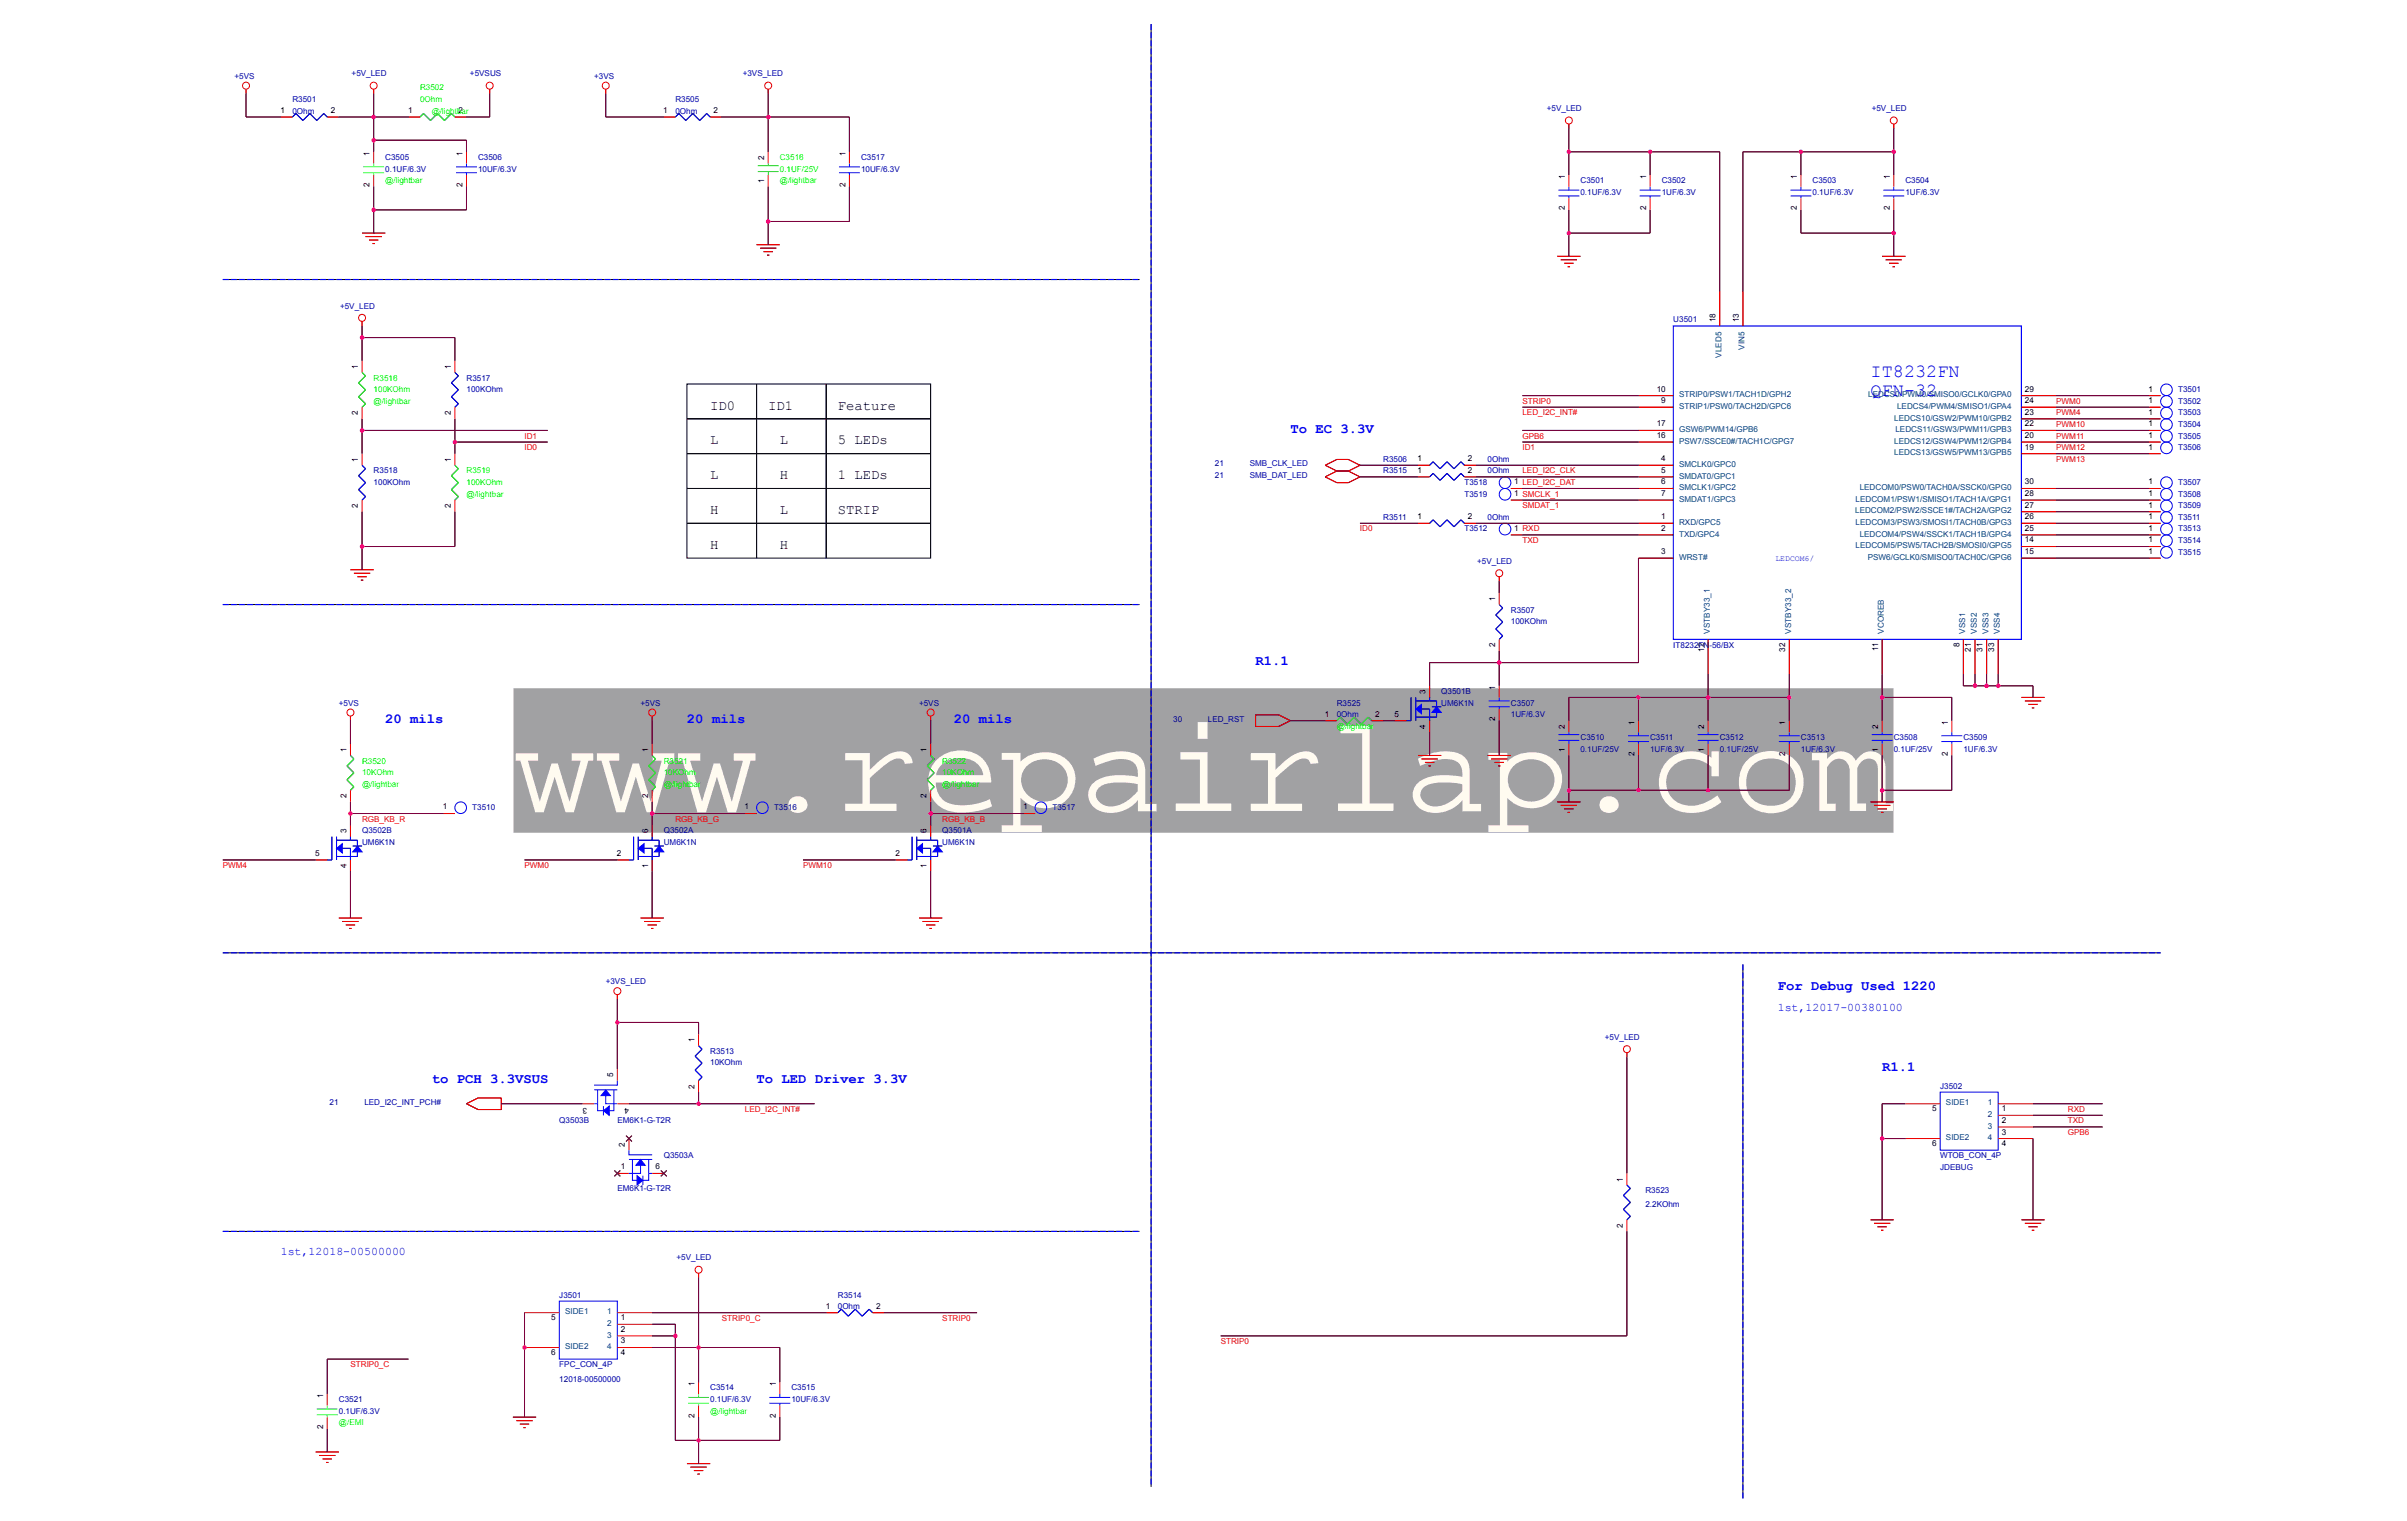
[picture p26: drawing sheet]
<svg xmlns="http://www.w3.org/2000/svg" width="220mm" height="139mm" viewBox="0 0 220 139" stroke-linecap="round" stroke-linejoin="round" font-family="sans-serif">
<defs><g id="words">
<text font-size="12.3" fill="#fffbf0" x="46.9" y="74">www.repairlap.com</text>
<g font-size="1.7" fill="#00f">
<text x="170.8" y="34.4">IT8232FN</text>
<text x="170.8" y="36.1">QFN-32</text>
</g>
<g font-size="1.3">
<text x="64.9" y="37.4">ID0</text>
<text x="64.9" y="40.6">L</text>
<text x="70.2" y="37.4">ID1</text>
<text x="71.2" y="40.6">L</text>
<text x="76.5" y="37.4">Feature</text>
<text x="76.5" y="40.6">5 LEDs</text>
<text x="64.9" y="46.9">H</text>
<text x="64.9" y="43.7">L</text>
<text x="71.2" y="43.7">H</text>
<text x="71.2" y="46.9">L</text>
<text x="76.5" y="46.9">STRIP</text>
<text x="76.5" y="43.7">1 LEDs</text>
<text x="64.9" y="50.1">H</text>
<text x="71.2" y="50.1">H</text>
</g>
<g font-size="1.3" fill="#00f">
<text x="117.9" y="39.5">To EC 3.3V</text>
<text x="35.2" y="66">20 mils</text>
<text x="62.7" y="66">20 mils</text>
<text x="87.1" y="66">20 mils</text>
<text x="114.7" y="60.7">R1.1</text>
<text x="162.4" y="90.4">For Debug Used 1220</text>
<text x="39.4" y="98.9">to PCH 3.3VSUS</text>
<text x="69.1" y="98.9">To LED Driver 3.3V</text>
<text x="171.9" y="97.8">R1.1</text>
</g>
<g font-size="1.1" fill="#00f">
<text x="162.4" y="92.3">1st,12017-00380100</text>
<text x="25.6" y="114.5">1st,12018-00500000</text>
</g>
<g font-size=".7" fill="#0000a0">
<text x="21.4" y="7.2">+5VS</text>
<text x="26.7" y="9.3">R3501</text>
<text x="26.7" y="10.4">0Ohm</text>
<text x="32.1" y="7">+5V_LED</text>
<text x="42.9" y="7">+5VSUS</text>
<text x="54.3" y="7.2">+3VS</text>
<text x="61.7" y="9.3">R3505</text>
<text x="61.7" y="10.4">0Ohm</text>
<text x="67.8" y="7">+3VS_LED</text>
<text x="141.3" y="10.2">+5V_LED</text>
<text x="170.9" y="10.2">+5V_LED</text>
<text x="35.2" y="14.6">C3505</text>
<text x="35.2" y="15.7">0.1UF/6.3V</text>
<text x="43.7" y="14.6">C3506</text>
<text x="43.7" y="15.7">10UF/6.3V</text>
<text x="78.6" y="14.6">C3517</text>
<text x="78.6" y="15.7">10UF/6.3V</text>
<text x="144.3" y="16.7">C3501</text>
<text x="144.3" y="17.8">0.1UF/6.3V</text>
<text x="151.8" y="16.7">C3502</text>
<text x="151.8" y="17.8">1UF/6.3V</text>
<text x="165.5" y="16.7">C3503</text>
<text x="165.5" y="17.8">0.1UF/6.3V</text>
<text x="174" y="16.7">C3504</text>
<text x="174" y="17.8">1UF/6.3V</text>
<text x="31.1" y="28.2">+5V_LED</text>
<text x="152.8" y="29.4">U3501</text>
<text x="42.6" y="34.7">R3517</text>
<text x="42.6" y="35.8">100KOhm</text>
<text x="198.9" y="35.8">T3501</text>
<text x="198.9" y="36.9">T3502</text>
<text x="198.9" y="41.1">T3506</text>
<text x="198.9" y="37.9">T3503</text>
<text x="198.9" y="40">T3505</text>
<text x="198.9" y="39">T3504</text>
<text x="34.1" y="43.2">R3518</text>
<text x="34.1" y="44.3">100KOhm</text>
<text x="111" y="43.6">21</text>
<text x="111" y="42.6">21</text>
<text x="114.1" y="43.6">SMB_DAT_LED</text>
<text x="114.1" y="42.6">SMB_CLK_LED</text>
<text x="126.3" y="42.2">R3506</text>
<text x="126.3" y="43.2">R3515</text>
<text x="126.3" y="47.5">R3511</text>
<text x="133.7" y="44.3">T3518</text>
<text x="133.7" y="45.3">T3519</text>
<text x="135.9" y="42.2">0Ohm</text>
<text x="135.9" y="43.2">0Ohm</text>
<text x="135.9" y="47.5">0Ohm</text>
<text x="198.9" y="46.4">T3509</text>
<text x="198.9" y="44.3">T3507</text>
<text x="198.9" y="47.5">T3511</text>
<text x="198.9" y="45.3">T3508</text>
<text x="133.7" y="48.5">T3512</text>
<text x="134.9" y="51.5">+5V_LED</text>
<text x="198.9" y="49.6">T3514</text>
<text x="198.9" y="50.6">T3515</text>
<text x="198.9" y="48.5">T3513</text>
<text x="138" y="55.9">R3507</text>
<text x="138" y="57">100KOhm</text>
<text x="152.8" y="59.1">IT8232FN-56/BX</text>
<text x="30.9" y="64.4">+5VS</text>
<text x="58.5" y="64.4">+5VS</text>
<text x="83.9" y="64.4">+5VS</text>
<text x="107.1" y="65.9">30</text>
<text x="110.3" y="65.9">LED_RST</text>
<text x="122.1" y="64.4">R3525</text>
<text x="122.1" y="65.5">0Ohm</text>
<text x="131.6" y="63.4">Q3501B</text>
<text x="131.6" y="64.4">UM6K1N</text>
<text x="138" y="64.4">C3507</text>
<text x="138" y="65.5">1UF/6.3V</text>
<text x="144.3" y="67.6">C3510</text>
<text x="144.3" y="68.7">0.1UF/25V</text>
<text x="150.7" y="67.6">C3511</text>
<text x="150.7" y="68.7">1UF/6.3V</text>
<text x="157.1" y="67.6">C3512</text>
<text x="157.1" y="68.7">0.1UF/25V</text>
<text x="164.5" y="67.6">C3513</text>
<text x="164.5" y="68.7">1UF/6.3V</text>
<text x="173" y="67.6">C3508</text>
<text x="173" y="68.7">0.1UF/25V</text>
<text x="179.3" y="67.6">C3509</text>
<text x="179.3" y="68.7">1UF/6.3V</text>
<text x="33.1" y="76.1">Q3502B</text>
<text x="33.1" y="77.1">UM6K1N</text>
<text x="43.1" y="74">T3510</text>
<text x="60.6" y="76.1">Q3502A</text>
<text x="60.6" y="77.1">UM6K1N</text>
<text x="70.7" y="74">T3516</text>
<text x="86.1" y="76.1">Q3501A</text>
<text x="86.1" y="77.1">UM6K1N</text>
<text x="96.1" y="74">T3517</text>
<text x="55.3" y="89.8">+3VS_LED</text>
<text x="146.6" y="94.9">+5V_LED</text>
<text x="30.1" y="100.9">21</text>
<text x="33.3" y="100.9">LED_I2C_INT_PCH#</text>
<text x="64.9" y="96.2">R3513</text>
<text x="64.9" y="97.3">10KOhm</text>
<text x="177.2" y="99.4">J3502</text>
<text x="51.1" y="102.6">Q3503B</text>
<text x="56.4" y="102.6">EM6K1-G-T2R</text>
<text x="60.6" y="105.7">Q3503A</text>
<text x="177.2" y="105.7">WTOB_CON_4P</text>
<text x="177.2" y="106.8">JDEBUG</text>
<text x="56.4" y="108.7">EM6K1-G-T2R</text>
<text x="150.3" y="108.9">R3523</text>
<text x="150.3" y="110.2">2.2KOhm</text>
<text x="51.1" y="118.5">J3501</text>
<text x="61.8" y="115.1">+5V_LED</text>
<text x="76.5" y="118.5">R3514</text>
<text x="76.5" y="119.5">0Ohm</text>
<text x="51.1" y="124.8">FPC_CON_4P</text>
<text x="30.9" y="128">C3521</text>
<text x="30.9" y="129.1">0.1UF/6.3V</text>
<text x="51.1" y="126.2">12018-00500000</text>
<text x="64.9" y="126.9">C3514</text>
<text x="64.9" y="128">0.1UF/6.3V</text>
<text x="72.3" y="126.9">C3515</text>
<text x="72.3" y="128">10UF/6.3V</text>
</g>
<g font-size=".7">
<text x="25.6" y="10.3">1</text>
<text x="30.2" y="10.3">2</text>
<text x="37.3" y="10.3">1</text>
<text x="41.9" y="10.3">2</text>
<text x="60.6" y="10.3">1</text>
<text x="65.2" y="10.3">2</text>
<text x="33.8" y="17.1" transform="rotate(-90 33.8 17.1)">2</text>
<text x="33.8" y="14.2" transform="rotate(-90 33.8 14.2)">1</text>
<text x="42.2" y="17.1" transform="rotate(-90 42.2 17.1)">2</text>
<text x="42.2" y="14.2" transform="rotate(-90 42.2 14.2)">1</text>
<text x="69.8" y="16.7" transform="rotate(-90 69.8 16.7)">1</text>
<text x="69.8" y="14.6" transform="rotate(-90 69.8 14.6)">2</text>
<text x="77.2" y="17.1" transform="rotate(-90 77.2 17.1)">2</text>
<text x="77.2" y="14.2" transform="rotate(-90 77.2 14.2)">1</text>
<text x="142.9" y="16.4" transform="rotate(-90 142.9 16.4)">1</text>
<text x="150.3" y="16.4" transform="rotate(-90 150.3 16.4)">1</text>
<text x="164.1" y="16.4" transform="rotate(-90 164.1 16.4)">1</text>
<text x="172.6" y="16.4" transform="rotate(-90 172.6 16.4)">1</text>
<text x="142.9" y="19.2" transform="rotate(-90 142.9 19.2)">2</text>
<text x="150.3" y="19.2" transform="rotate(-90 150.3 19.2)">2</text>
<text x="164.1" y="19.2" transform="rotate(-90 164.1 19.2)">2</text>
<text x="172.6" y="19.2" transform="rotate(-90 172.6 19.2)">2</text>
<text x="156.7" y="29.4" transform="rotate(-90 156.7 29.4)">18</text>
<text x="158.8" y="29.4" transform="rotate(-90 158.8 29.4)">13</text>
<text x="32.7" y="33.7" transform="rotate(-90 32.7 33.7)">1</text>
<text x="41.2" y="33.7" transform="rotate(-90 41.2 33.7)">1</text>
<text x="151.3" y="35.7">10</text>
<text x="184.9" y="35.7">29</text>
<text x="196.2" y="35.7">1</text>
<text x="32.7" y="37.9" transform="rotate(-90 32.7 37.9)">2</text>
<text x="41.2" y="37.9" transform="rotate(-90 41.2 37.9)">2</text>
<text x="151.3" y="40">16</text>
<text x="151.3" y="38.9">17</text>
<text x="151.7" y="36.8">9</text>
<text x="184.9" y="41">19</text>
<text x="184.9" y="40">20</text>
<text x="184.9" y="38.9">22</text>
<text x="184.9" y="37.9">23</text>
<text x="184.9" y="36.8">24</text>
<text x="196.2" y="36.8">1</text>
<text x="196.2" y="41">1</text>
<text x="196.2" y="37.9">1</text>
<text x="196.2" y="40">1</text>
<text x="196.2" y="38.9">1</text>
<text x="32.7" y="46.4" transform="rotate(-90 32.7 46.4)">2</text>
<text x="32.7" y="42.2" transform="rotate(-90 32.7 42.2)">1</text>
<text x="41.2" y="46.4" transform="rotate(-90 41.2 46.4)">2</text>
<text x="41.2" y="42.2" transform="rotate(-90 41.2 42.2)">1</text>
<text x="129.5" y="42.1">1</text>
<text x="129.5" y="43.2">1</text>
<text x="129.5" y="47.4">1</text>
<text x="134.1" y="42.1">2</text>
<text x="134.1" y="43.2">2</text>
<text x="134.1" y="47.4">2</text>
<text x="138.3" y="44.2">1 LED_I2C_DAT</text>
<text x="138.3" y="45.3">1 SMCLK_1</text>
<text x="151.7" y="47.4">1</text>
<text x="151.7" y="42.1">4</text>
<text x="151.7" y="43.2">5</text>
<text x="151.7" y="44.2">6</text>
<text x="151.7" y="45.3">7</text>
<text x="184.9" y="47.4">26</text>
<text x="184.9" y="46.3">27</text>
<text x="184.9" y="45.3">28</text>
<text x="184.9" y="44.2">30</text>
<text x="196.2" y="46.3">1</text>
<text x="196.2" y="44.2">1</text>
<text x="196.2" y="47.4">1</text>
<text x="196.2" y="45.3">1</text>
<text x="138.3" y="48.5">1 RXD</text>
<text x="151.7" y="48.5">2</text>
<text x="151.7" y="50.6">3</text>
<text x="184.9" y="49.5">14</text>
<text x="184.9" y="50.6">15</text>
<text x="184.9" y="48.5">25</text>
<text x="196.2" y="49.5">1</text>
<text x="196.2" y="50.6">1</text>
<text x="196.2" y="48.5">1</text>
<text x="136.6" y="59.1" transform="rotate(-90 136.6 59.1)">2</text>
<text x="136.6" y="54.9" transform="rotate(-90 136.6 54.9)">1</text>
<text x="155.6" y="59.5" transform="rotate(-90 155.6 59.5)">12</text>
<text x="163" y="59.5" transform="rotate(-90 163 59.5)">32</text>
<text x="171.5" y="59.5" transform="rotate(-90 171.5 59.5)">11</text>
<text x="178.9" y="59.1" transform="rotate(-90 178.9 59.1)">8</text>
<text x="180" y="59.5" transform="rotate(-90 180 59.5)">21</text>
<text x="181.1" y="59.5" transform="rotate(-90 181.1 59.5)">31</text>
<text x="182.1" y="59.5" transform="rotate(-90 182.1 59.5)">33</text>
<text x="121" y="65.4">1</text>
<text x="125.6" y="65.4">2</text>
<text x="127.3" y="65.4">5</text>
<text x="130.2" y="63.4" transform="rotate(-90 130.2 63.4)">3</text>
<text x="136.6" y="65.8" transform="rotate(-90 136.6 65.8)">2</text>
<text x="136.6" y="63" transform="rotate(-90 136.6 63)">1</text>
<text x="31.6" y="68.7" transform="rotate(-90 31.6 68.7)">1</text>
<text x="59.2" y="68.7" transform="rotate(-90 59.2 68.7)">1</text>
<text x="84.6" y="68.7" transform="rotate(-90 84.6 68.7)">1</text>
<text x="130.2" y="66.5" transform="rotate(-90 130.2 66.5)">4</text>
<text x="142.9" y="68.6" transform="rotate(-90 142.9 68.6)">1</text>
<text x="142.9" y="66.5" transform="rotate(-90 142.9 66.5)">2</text>
<text x="149.3" y="69" transform="rotate(-90 149.3 69)">2</text>
<text x="149.3" y="66.2" transform="rotate(-90 149.3 66.2)">1</text>
<text x="155.6" y="68.6" transform="rotate(-90 155.6 68.6)">1</text>
<text x="155.6" y="66.5" transform="rotate(-90 155.6 66.5)">2</text>
<text x="163" y="69" transform="rotate(-90 163 69)">2</text>
<text x="163" y="66.2" transform="rotate(-90 163 66.2)">1</text>
<text x="171.5" y="68.6" transform="rotate(-90 171.5 68.6)">1</text>
<text x="171.5" y="66.5" transform="rotate(-90 171.5 66.5)">2</text>
<text x="177.9" y="69" transform="rotate(-90 177.9 69)">2</text>
<text x="177.9" y="66.2" transform="rotate(-90 177.9 66.2)">1</text>
<text x="31.6" y="76.1" transform="rotate(-90 31.6 76.1)">3</text>
<text x="31.6" y="72.9" transform="rotate(-90 31.6 72.9)">2</text>
<text x="40.4" y="73.9">1</text>
<text x="59.2" y="76.1" transform="rotate(-90 59.2 76.1)">6</text>
<text x="59.2" y="72.9" transform="rotate(-90 59.2 72.9)">2</text>
<text x="68" y="73.9">1</text>
<text x="84.6" y="76.1" transform="rotate(-90 84.6 76.1)">6</text>
<text x="84.6" y="72.9" transform="rotate(-90 84.6 72.9)">2</text>
<text x="93.4" y="73.9">1</text>
<text x="28.8" y="78.1">5</text>
<text x="31.6" y="79.2" transform="rotate(-90 31.6 79.2)">4</text>
<text x="56.3" y="78.1">2</text>
<text x="59.2" y="79.2" transform="rotate(-90 59.2 79.2)">1</text>
<text x="81.8" y="78.1">2</text>
<text x="84.6" y="79.2" transform="rotate(-90 84.6 79.2)">1</text>
<text x="63.4" y="95.1" transform="rotate(-90 63.4 95.1)">1</text>
<text x="53.6" y="101.1" transform="rotate(-180 53.6 101.1)">3</text>
<text x="56" y="98.3" transform="rotate(-90 56 98.3)">5</text>
<text x="57.4" y="101.1" transform="rotate(-180 57.4 101.1)">4</text>
<text x="63.4" y="99.4" transform="rotate(-90 63.4 99.4)">2</text>
<text x="176.5" y="101.5">5</text>
<text x="182.8" y="101.5">1</text>
<text x="56.7" y="106.7">1</text>
<text x="57.1" y="104.7" transform="rotate(-90 57.1 104.7)">2</text>
<text x="59.9" y="106.7">6</text>
<text x="148.2" y="107.9" transform="rotate(-90 148.2 107.9)">1</text>
<text x="176.5" y="104.6">6</text>
<text x="182.8" y="104.6">4</text>
<text x="182.8" y="103.6">3</text>
<text x="182.8" y="102.5">2</text>
<text x="148.2" y="112.1" transform="rotate(-90 148.2 112.1)">2</text>
<text x="75.4" y="119.5">1</text>
<text x="80" y="119.5">2</text>
<text x="50.4" y="120.5">5</text>
<text x="50.4" y="123.7">6</text>
<text x="56.7" y="123.7">4</text>
<text x="56.7" y="122.6">3</text>
<text x="56.7" y="121.6">2</text>
<text x="56.7" y="120.5">1</text>
<text x="29.5" y="130.5" transform="rotate(-90 29.5 130.5)">2</text>
<text x="29.5" y="127.6" transform="rotate(-90 29.5 127.6)">1</text>
<text x="63.4" y="129.4" transform="rotate(-90 63.4 129.4)">2</text>
<text x="63.4" y="126.6" transform="rotate(-90 63.4 126.6)">1</text>
<text x="70.8" y="129.4" transform="rotate(-90 70.8 129.4)">2</text>
<text x="70.8" y="126.6" transform="rotate(-90 70.8 126.6)">1</text>
</g>
<g font-size=".7" fill="#0f0">
<text x="38.4" y="8.2">R3502</text>
<text x="38.4" y="9.3">0Ohm</text>
<text x="39.4" y="10.4">@/lightbar</text>
<text x="35.2" y="16.7">@/lightbar</text>
<text x="71.2" y="14.6">C3516</text>
<text x="71.2" y="15.7">0.1UF/25V</text>
<text x="71.2" y="16.7">@/lightbar</text>
<text x="34.1" y="34.7">R3516</text>
<text x="34.1" y="35.8">100KOhm</text>
<text x="34.1" y="36.9">@/lightbar</text>
<text x="42.6" y="43.2">R3519</text>
<text x="42.6" y="44.3">100KOhm</text>
<text x="42.6" y="45.3">@/lightbar</text>
<text x="33.1" y="69.7">R3520</text>
<text x="33.1" y="70.8">10KOhm</text>
<text x="33.1" y="71.8">@/lightbar</text>
<text x="60.6" y="69.7">R3521</text>
<text x="60.6" y="70.8">10KOhm</text>
<text x="60.6" y="71.8">@/lightbar</text>
<text x="86.1" y="69.7">R3522</text>
<text x="86.1" y="70.8">10KOhm</text>
<text x="86.1" y="71.8">@/lightbar</text>
<text x="122.1" y="66.5">@/lightbar</text>
<text x="30.9" y="130.1">@/EMI</text>
<text x="64.9" y="129.1">@/lightbar</text>
</g>
<g font-size=".7" fill="#004080">
<text x="157.2" y="32.6" transform="rotate(-90 157.2 32.6)">VLED5</text>
<text x="159.3" y="31.9" transform="rotate(-90 159.3 31.9)">VIN5</text>
<text x="153.3" y="40.5">PSW7/SSCE0#/TACH1C/GPG7</text>
<text x="153.3" y="39.5">GSW6/PWM14/GPB6</text>
<text x="153.3" y="37.3">STRIP1/PSW0/TACH2D/GPC6</text>
<text x="153.3" y="36.3">STRIP0/PSW1/TACH1D/GPH2</text>
<text x="170.6" y="36.3">LEDCS0/PWM0/SMISO0/GCLK0/GPA0</text>
<text x="173" y="41.6">LEDCS13/GSW5/PWM13/GPB5</text>
<text x="173" y="40.5">LEDCS12/GSW4/PWM12/GPB4</text>
<text x="173" y="38.4">LEDCS10/GSW2/PWM10/GPB2</text>
<text x="173.1" y="39.5">LEDCS11/GSW3/PWM11/GPB3</text>
<text x="173.3" y="37.3">LEDCS4/PWM4/SMISO1/GPA4</text>
<text x="153.3" y="47.9">RXD/GPC5</text>
<text x="153.3" y="42.6">SMCLK0/GPC0</text>
<text x="153.3" y="43.7">SMDAT0/GPC1</text>
<text x="153.3" y="44.8">SMCLK1/GPC2</text>
<text x="153.3" y="45.8">SMDAT1/GPC3</text>
<text x="169.4" y="46.9">LEDCOM2/PSW2/SSCE1#/TACH2A/GPG2</text>
<text x="169.5" y="47.9">LEDCOM3/PSW3/SMOSI1/TACH0B/GPG3</text>
<text x="169.5" y="45.8">LEDCOM1/PSW1/SMISO1/TACH1A/GPG1</text>
<text x="169.8" y="44.8">LEDCOM0/PSW0/TACH0A/SSCK0/GPG0</text>
<text x="153.3" y="49">TXD/GPC4</text>
<text x="153.3" y="51.1">WRST#</text>
<text x="169.5" y="50.1">LEDCOM5/PSW5/TACH2B/SMOSI0/GPG5</text>
<text x="169.8" y="49">LEDCOM4/PSW4/SSCK1/TACH1B/GPG4</text>
<text x="170.6" y="51.1">PSW6/GCLK0/SMISO0/TACH0C/GPG6</text>
<text x="156.2" y="57.8" transform="rotate(-90 156.2 57.8)">VSTBY33_1</text>
<text x="163.6" y="57.8" transform="rotate(-90 163.6 57.8)">VSTBY33_2</text>
<text x="172.1" y="57.8" transform="rotate(-90 172.1 57.8)">VCOREB</text>
<text x="179.5" y="57.8" transform="rotate(-90 179.5 57.8)">VSS1</text>
<text x="180.5" y="57.8" transform="rotate(-90 180.5 57.8)">VSS2</text>
<text x="181.6" y="57.8" transform="rotate(-90 181.6 57.8)">VSS3</text>
<text x="182.7" y="57.8" transform="rotate(-90 182.7 57.8)">VSS4</text>
<text x="177.7" y="100.9">SIDE1</text>
<text x="181.6" y="102">2</text>
<text x="181.6" y="100.9">1</text>
<text x="177.7" y="104.1">SIDE2</text>
<text x="181.6" y="104.1">4</text>
<text x="181.6" y="103">3</text>
<text x="51.6" y="120">SIDE1</text>
<text x="55.4" y="120">1</text>
<text x="51.6" y="123.2">SIDE2</text>
<text x="55.4" y="123.2">4</text>
<text x="55.4" y="122.1">3</text>
<text x="55.4" y="121.1">2</text>
</g>
<g font-size=".7" fill="#f00">
<text x="47.9" y="40">ID1</text>
<text x="47.9" y="41.1">ID0</text>
<text x="139" y="37.9">LED_I2C_INT#</text>
<text x="139" y="41.1">ID1</text>
<text x="139" y="36.9">STRIP0</text>
<text x="139" y="40">GPB6</text>
<text x="187.8" y="36.9">PWM0</text>
<text x="187.8" y="37.9">PWM4</text>
<text x="187.8" y="39">PWM10</text>
<text x="187.8" y="40">PWM11</text>
<text x="187.8" y="41.1">PWM12</text>
<text x="139" y="46.4">SMDAT_1</text>
<text x="139" y="43.2">LED_I2C_CLK</text>
<text x="187.8" y="42.2">PWM13</text>
<text x="124.2" y="48.5">ID0</text>
<text x="139" y="49.6">TXD</text>
<text x="33.1" y="75">RGB_KB_R</text>
<text x="61.7" y="75">RGB_KB_G</text>
<text x="86.1" y="75">RGB_KB_B</text>
<text x="20.3" y="79.2">PWM4</text>
<text x="47.9" y="79.2">PWM0</text>
<text x="73.3" y="79.2">PWM10</text>
<text x="68" y="101.5">LED_I2C_INT#</text>
<text x="188.9" y="101.5">RXD</text>
<text x="188.9" y="102.6">TXD</text>
<text x="188.9" y="103.6">GPB6</text>
<text x="32" y="124.8">STRIP0_C</text>
<text x="65.9" y="120.6">STRIP0_C</text>
<text x="86.1" y="120.6">STRIP0</text>
<text x="111.5" y="122.7">STRIP0</text>
</g>
<text font-size=".7" fill="#00f" x="162.1" y="51.2">LEDCOM6/</text>
</g></defs>
<path d="M46.9 62.9h126v13.1h-126z" fill="#a1a1a3" stroke="#a1a1a3" stroke-width=".09"/>
<path d="M38.4 10.7l.3-.3zM37.3 10.7h1.1zM38.7 10.4l.6 .6zM39.3 11l.7-.6zM40 10.4l.6 .6zM40.6 11l.6-.6zM41.2 10.4l.3 .3zM41.5 10.7h1.1zM138 48.8h1zM57.4 78.5h.5zM68 74.3h1.1z" fill="#000"/>
<path d="M38.4 10.7l.3-.3 .6 .6 .7-.6 .6 .6 .6-.6 .3 .3M69.2 15.7h1.9M69.2 15.1h1.9M70.2 14.9v.2M70.2 15.7v.3" fill="none" stroke="#0f0" stroke-width=".09"/>
<path d="M37.3 10.7h1.1M41.5 10.7h1.1M70.2 13.9v1M70.2 16v1M77.6 13.9v1M77.6 16v1M138 48.8h1M68 74.3h1.1M178.3 65.8v1M178.3 67.9v1.1" fill="none" stroke="#f00" stroke-width=".09"/>
<g fill="none" stroke="#00f" stroke-width=".09">
<path d="M76.6 15.2h1.9M76.6 15.8h1.9M77.6 14.9v.3M77.6 15.8v.2M57.9 76.4v2.1h-.5M58.3 76.4v2.1M177.3 67.2h1.9M177.3 67.7h1.9M178.3 66.8v.4M178.3 67.7v.2"/>
<circle cx="137.5" cy="48.3" r=".53"/>
<circle cx="69.6" cy="73.7" r=".53"/>
</g>
<path d="M57.9 76.4v2.1M58.3 76.4v2.1" fill="none" stroke="#000" stroke-width=".09"/>
<path d="M58.3 77.4l.5-.4v.9z" fill="#00f"/>
<path d="M58.3 77.4l.5-.4v.9zM58.3 78.2h1.3M58.8 77.4h.8v1.1M59.6 76.4v.3h-1.3" fill="none" stroke="#00f" stroke-width=".09"/>
<path d="M58.3 76.7h1.3zM58.3 78.2h1.3zM58.8 77.4h.8zM59.6 77.4v1.1zM59.6 76.4v.3z" fill="#000"/>
<path d="M60.2 77.2l.4 .6h-.8z" fill="#00f"/>
<path d="M59.6 76.7h.6v.5M59.8 77.2h.8M60.2 77.2l.4 .6h-.8zM60.2 77.8v.4h-.6M83.3 76.4v2.1h-.4M83.7 76.4v2.1M170.9 67.6h1.9M170.9 67.1h1.9M171.9 66.8v.3M171.9 67.6v.3" fill="none" stroke="#00f" stroke-width=".09"/>
<path d="M56.4 78.5h1zM59.6 78.2h.6zM59.6 76.7h.6zM59.6 75.3v1.1zM59.6 78.5v1.1zM59.8 77.2h.8zM60.2 77.8v.4zM60.2 76.7v.5zM82.9 78.5h.4z" fill="#000"/>
<path d="M56.4 78.5h1M59.6 75.3v1.1M59.6 78.5v1.1M171.9 65.8v1M171.9 67.9v1.1" fill="none" stroke="#f00" stroke-width=".09"/>
<path d="M83.3 76.4v2.1M83.7 76.4v2.1" fill="none" stroke="#000" stroke-width=".09"/>
<path d="M83.7 77.4l.6-.4v.9z" fill="#00f"/>
<path d="M83.7 77.4l.6-.4v.9zM83.7 78.2h1.3M84.3 77.4h.7v1.1M85 76.4v.3h-1.3" fill="none" stroke="#00f" stroke-width=".09"/>
<path d="M83.7 76.7h1.3zM83.7 78.2h1.3zM84.3 77.4h.7zM85 77.4v1.1zM85 76.4v.3z" fill="#000"/>
<path d="M85.6 77.2l.5 .6h-.9z" fill="#00f"/>
<path d="M142.3 17.4h1.9M142.3 17.9h1.9M143.3 17v.4M143.3 17.9v.2M30.3 76.4v2.1h-.4M30.7 76.4v2.1M85 76.7h.6v.5M85.2 77.2h.9M85.6 77.2l.5 .6h-.9zM85.6 77.8v.4h-.6" fill="none" stroke="#00f" stroke-width=".09"/>
<path d="M29.9 78.5h.4zM81.8 78.5h1.1zM85 78.2h.6zM85 76.7h.6zM85 75.3v1.1zM85 78.5v1.1zM85.2 77.2h.9zM85.6 77.8v.4zM85.6 76.7v.5z" fill="#000"/>
<path d="M143.3 16v1M143.3 18.1v1.1M81.8 78.5h1.1M85 75.3v1.1M85 78.5v1.1" fill="none" stroke="#f00" stroke-width=".09"/>
<path d="M30.3 76.4v2.1M30.7 76.4v2.1" fill="none" stroke="#000" stroke-width=".09"/>
<path d="M30.7 77.4l.6-.4v.9z" fill="#00f"/>
<path d="M30.7 77.4l.6-.4v.9zM30.7 78.2h1.3M31.3 77.4h.7v1.1M32 76.4v.3h-1.3" fill="none" stroke="#00f" stroke-width=".09"/>
<path d="M30.7 76.7h1.3zM30.7 78.2h1.3zM31.3 77.4h.7zM32 77.4v1.1zM32 76.4v.3z" fill="#000"/>
<path d="M32.6 77.2l.5 .6h-.9z" fill="#00f"/>
<path d="M32 76.7h.6v.5M32.2 77.2h.9M32.6 77.2l.5 .6h-.9zM32.6 77.8v.4h-.6M54.3 99.5h2.1M56.4 98.6v.5h-2.1" fill="none" stroke="#00f" stroke-width=".09"/>
<path d="M28.8 78.5h1.1zM32 78.2h.6zM32 76.7h.6zM32 75.3v1.1zM32 78.5v1.1zM32.2 77.2h.9zM32.6 77.8v.4zM32.6 76.7v.5z" fill="#000"/>
<path d="M28.8 78.5h1.1M32 75.3v1.1M32 78.5v1.1" fill="none" stroke="#f00" stroke-width=".09"/>
<path d="M55.3 99.5l.4 .5h-.8z" fill="#00f"/>
<path d="M54.6 99.5v1.3h-.3M55.3 99.5l.4 .5h-.8zM56.1 99.5v1.3M55.3 100v.8h1.1" fill="none" stroke="#00f" stroke-width=".09"/>
<path d="M55.1 101.4l.5-.4v.8z" fill="#00f"/>
<g fill="none" stroke="#00f" stroke-width=".09">
<path d="M61.7 10.7l.3-.3 .6 .6 .7-.6 .6 .6 .6-.6 .4 .3M163.5 17.4h1.9M163.5 17.9h1.9M164.5 17v.4M164.5 17.9v.2M172 17.4h1.9M172 17.9h1.9M173 17v.4M173 17.9v.2M33.1 42.5l.3 .3-.7 .6 .7 .7-.7 .6 .7 .6-.3 .4M128.9 63.7v2.1h-.5M129.3 63.7v2.1"/>
<path d="M148.7 67.2h1.9M148.7 67.7h1.9M149.6 66.8v.4M149.6 67.7v.2M155 67.6h2M155 67.1h2M156 66.8v.3M156 67.6v.3M162.5 67.2h1.9M162.5 67.7h1.9M163.4 66.8v.4M163.4 67.7v.2"/>
<path d="M51.1 118.8h5.3v5.3h-5.3zM54.6 100.8v.6h.5M55.1 101.4l.5-.4v.8zM55.1 101v.8M56.1 100.8v.6h-.5M76.5 119.8l.3-.3 .7 .7 .6-.7 .6 .7 .7-.7 .3 .3M148.6 108.2l.3 .3-.6 .6 .6 .7-.6 .6 .6 .6-.3 .4"/>
<circle cx="197.9" cy="36.6" r=".53"/>
<circle cx="197.9" cy="35.6" r=".53"/>
<circle cx="137.5" cy="44.1" r=".53"/>
<circle cx="197.9" cy="47.2" r=".53"/>
<circle cx="197.9" cy="49.4" r=".53"/>
<circle cx="197.9" cy="46.2" r=".53"/>
<circle cx="197.9" cy="44.1" r=".53"/>
<circle cx="95.1" cy="73.7" r=".53"/>
</g>
<g fill="none" stroke="#f00" stroke-width=".09">
<path d="M60.6 10.7h1.1M64.9 10.7h1M164.5 16v1M164.5 18.1v1.1M173 16v1M173 18.1v1.1M149.6 37.2h3.2M149.6 36.1h3.2M149.6 39.3h3.2M157.1 26.6v3.2M159.2 26.6v3.2M184.6 37.2h3.2"/>
<path d="M184.6 36.1h3.2M184.6 39.3h3.2M184.6 38.2h3.2M196.3 37.2h1M196.3 36.1h1M33.1 41.4v1.1M33.1 45.7v1M138 44.6h1M149.6 47.8h3.2M149.6 48.8h3.2M149.6 51h3.2M149.6 42.5h3.2"/>
<path d="M149.6 43.5h3.2M149.6 44.6h3.2M149.6 45.7h3.2M149.6 40.4h3.2M156 58.4v3.2M163.4 58.4v3.2M171.9 58.4v3.2M179.3 58.4v3.2M180.4 58.4v3.2M181.4 58.4v3.2M182.5 58.4v3.2M184.6 46.7h3.2"/>
<path d="M184.6 47.8h3.2M184.6 48.8h3.2M184.6 51h3.2M184.6 44.6h3.2M184.6 45.7h3.2M184.6 49.9h3.2M184.6 40.4h3.2M184.6 41.4h3.2M196.3 46.7h1M196.3 47.8h1M196.3 44.6h1M196.3 49.9h1"/>
<path d="M59.6 67.9v1.1M59.6 72.1v1.1M85 67.9v1.1M85 72.1v1.1M93.5 74.3h1M149.6 65.8v1M149.6 67.9v1.1M156 65.8v1M156 67.9v1.1M163.4 65.8v1M163.4 67.9v1.1M56.4 97.6v1"/>
<path d="M47.9 119.8h3.2M53.2 100.8h1.1M56.4 100.8h1M56.4 119.8h3.2M75.5 119.8h1M79.7 119.8h1.1M148.6 107.1v1.1M148.6 111.4v1M29.9 127.3v1M29.9 129.4v1M47.9 123h3.2M56.4 123h3.2"/>
<path d="M56.4 122h3.2M56.4 120.9h3.2M63.8 126.2v1.1M63.8 128.3v1.1"/>
</g>
<g fill="#000">
<path d="M61.7 10.7l.3-.3zM60.6 10.7h1.1zM62 10.4l.6 .6zM62.6 11l.7-.6zM63.3 10.4l.6 .6zM63.9 11l.6-.6zM64.5 10.4l.4 .3zM64.9 10.7h1zM196.3 37.2h1zM196.3 36.1h1zM32.7 44.7l.7 .6zM32.7 43.4l.7 .7z"/>
<path d="M33.1 42.5l.3 .3zM33.4 45.3l-.3 .4zM33.4 44.1l-.7 .6zM33.4 42.8l-.7 .6zM138 44.6h1zM196.3 46.7h1zM196.3 49.9h1zM196.3 44.6h1zM196.3 47.8h1zM59.2 71.2l.7 .6zM59.2 69.9l.7 .7zM59.6 69l.3 .3z"/>
<path d="M59.9 71.8l-.3 .3zM59.9 70.6l-.7 .6zM59.9 69.3l-.7 .6zM84.7 71.2l.6 .6zM84.7 69.9l.6 .7zM85 69l.3 .3zM85.3 71.8l-.3 .3zM85.3 70.6l-.6 .6zM85.3 69.3l-.6 .6zM93.5 74.3h1zM128.4 65.8h.5zM76.5 119.8l.3-.3z"/>
<path d="M75.5 119.8h1zM76.8 119.5l.7 .7zM78.1 119.5l.6 .7zM79.4 119.5l.3 .3zM79.7 119.8h1.1zM148.3 110.4l.6 .6zM148.3 109.1l.6 .7zM148.6 108.2l.3 .3zM148.9 111l-.3 .4zM148.9 109.8l-.6 .6zM148.9 108.5l-.6 .6zM77.5 120.2l.6-.7z"/>
<path d="M78.7 120.2l.7-.7z"/>
</g>
<path d="M59.6 69l.3 .3-.7 .6 .7 .7-.7 .6 .7 .6-.3 .3M85 69l.3 .3-.6 .6 .6 .7-.6 .6 .6 .6-.3 .3" fill="none" stroke="#0f0" stroke-width=".09"/>
<path d="M28.9 128.6h1.9M28.9 129.2h1.9M29.9 128.3v.3M29.9 129.2v.2M62.8 127.6h2M62.8 128.1h2M63.8 127.3v.3M63.8 128.1v.2" fill="none" stroke="#00ff80" stroke-width=".09"/>
<path d="M152.8 29.8h31.8v28.6h-31.8z" fill="none" stroke="#00f" stroke-width=".11"/>
<g fill="none" stroke="#000" stroke-width=".09">
<path d="M149.6 37.2h3.2M149.6 36.1h3.2M149.6 39.3h3.2M157.1 26.6v3.2M159.2 26.6v3.2M184.6 37.2h3.2M184.6 36.1h3.2M184.6 39.3h3.2M184.6 38.2h3.2M149.6 47.8h3.2M149.6 48.8h3.2M149.6 51h3.2"/>
<path d="M149.6 42.5h3.2M149.6 43.5h3.2M149.6 44.6h3.2M149.6 45.7h3.2M149.6 40.4h3.2M156 58.4v3.2M163.4 58.4v3.2M171.9 58.4v3.2M179.3 58.4v3.2M180.4 58.4v3.2M181.4 58.4v3.2M182.5 58.4v3.2"/>
<path d="M184.6 47.8h3.2M184.6 48.8h3.2M184.6 51h3.2M184.6 44.6h3.2M184.6 45.7h3.2M184.6 49.9h3.2M184.6 40.4h3.2M184.6 41.4h3.2M184.6 46.7h3.2M128.9 63.7v2.1M129.3 63.7v2.1"/>
</g>
<path d="M129.3 64.7l.5-.4v.9z" fill="#00f"/>
<path d="M129.3 64.7l.5-.4v.9zM129.3 65.5h1.3M129.8 64.7h.8v1.1M130.6 63.7v.3h-1.3" fill="none" stroke="#00f" stroke-width=".09"/>
<path d="M129.3 64h1.3zM129.3 65.5h1.3zM129.8 64.7h.8zM130.6 64.7v1.1zM130.6 63.7v.3z" fill="#000"/>
<path d="M131.2 64.5l.4 .5h-.8z" fill="#00f"/>
<g fill="none" stroke="#00f" stroke-width=".09">
<path d="M130.6 64h.6v.5M130.8 64.5h.8M131.2 64.5l.4 .5h-.8zM131.2 65v.5h-.6M57.4 105v.4h2.2M57.4 105.8h2.2"/>
<circle cx="137.5" cy="45.1" r=".53"/>
<circle cx="197.9" cy="45.1" r=".53"/>
</g>
<g fill="#000">
<path d="M138 45.7h1zM196.3 45.7h1zM31.7 71.2l.6 .6zM31.7 69.9l.6 .7zM32 69l.3 .3zM32.3 71.8l-.3 .3zM32.3 70.6l-.6 .6zM32.3 69.3l-.6 .6zM127.4 65.8h1zM130.6 65.5h.6zM130.6 64h.6zM130.6 62.6v1.1z"/>
<path d="M130.6 65.8v1zM130.8 64.5h.8zM131.2 65v.5zM131.2 64v.5z"/>
</g>
<path d="M138 45.7h1M196.3 45.7h1M32 67.9v1.1M32 72.1v1.1M127.4 65.8h1M130.6 62.6v1.1M130.6 65.8v1" fill="none" stroke="#f00" stroke-width=".09"/>
<path d="M32 69l.3 .3-.6 .6 .6 .7-.6 .6 .6 .6-.3 .3" fill="none" stroke="#0f0" stroke-width=".09"/>
<path d="M58.5 105.8l.4 .6h-.8z" fill="#00f"/>
<path d="M57.8 105.8v1.3M58.5 105.8l.4 .6h-.8zM58.5 106.4v.7h-1.1M59.2 105.8v1.3h.4" fill="none" stroke="#00f" stroke-width=".09"/>
<path d="M58.2 107.3l.5 .5-.5 .4z" fill="#00f"/>
<g fill="none" stroke="#00f" stroke-width=".09">
<path d="M26.7 10.7l.3-.3 .7 .6 .6-.6 .6 .6 .7-.6 .3 .3M41.7 15.2h1.9M41.7 15.8h1.9M42.6 14.9v.3M42.6 15.8v.2M149.7 17.4h2M149.7 17.9h2M150.7 17v.4M150.7 17.9v.2M41.5 34l.4 .3-.7 .7 .7 .6-.7 .6 .7 .7-.4 .3M130.6 42.5l.3-.3 .6 .6 .7-.6 .6 .6 .6-.6 .3 .3M133.7 43.5l-.3-.3-.6 .7-.6-.7-.7 .7-.6-.7-.3 .3"/>
<path d="M133.7 47.8l-.3-.3-.6 .6-.6-.6-.7 .6-.6-.6-.3 .3M136.9 55.2l.3 .3-.6 .6 .6 .7-.6 .6 .6 .7-.3 .3M136 64h1.9M136 64.5h1.9M136.9 63.7v.3M136.9 64.5v.2M142.3 67.6h1.9M142.3 67.1h1.9M143.3 66.8v.3M143.3 67.6v.3M63.8 95.5l.3 .3-.6 .6 .6 .7-.6 .6 .6 .6-.3 .3M177.2 99.7h5.3v5.3h-5.3z"/>
<path d="M57.8 107.1v.7h.4M58.2 107.3l.5 .5-.5 .4zM58.7 107.3v.9M59.2 107.1v.7h-.5M70.3 127.6h1.9M70.3 128.1h1.9M71.2 127.3v.3M71.2 128.1v.2"/>
<circle cx="197.9" cy="39.8" r=".53"/>
<circle cx="197.9" cy="38.8" r=".53"/>
<circle cx="197.9" cy="37.7" r=".53"/>
<circle cx="197.9" cy="40.9" r=".53"/>
<circle cx="197.9" cy="50.4" r=".53"/>
<circle cx="197.9" cy="48.3" r=".53"/>
<circle cx="42.1" cy="73.7" r=".53"/>
</g>
<g fill="none" stroke="#f00" stroke-width=".09">
<path d="M22.5 8.1v.5M25.6 10.7h1.1M29.9 10.7h1M34.1 13.9v1M34.1 16v1M34.1 8.1v.5M42.6 13.9v1M42.6 16v1M44.7 8.1v.5M55.3 8.1v.5M70.2 8.1v.5M143.3 11.3v.4"/>
<path d="M150.7 16v1M150.7 18.1v1.1M173 11.3v.4M33.1 21.3h2.1M33.1 29.3v.5M33.1 32.9v1.1M33.1 37.2v1M33.4 21.6h1.5M33.7 21.9h.8M34 22.2h.2M41.5 32.9v1.1M41.5 37.2v1"/>
<path d="M69.1 22.3h2.1M69.4 22.7h1.5M69.7 23h.9M70.1 23.3h.2M142.2 23.4h2.1M142.5 23.7h1.5M142.9 24h.8M143.2 24.4h.2M171.9 23.4h2.1M172.2 23.7h1.5M172.5 24h.9M172.8 24.4h.3"/>
<path d="M196.3 38.2h1M196.3 39.3h1M32 52h2.1M32.3 52.3h1.5M32.6 52.6h.9M33 53h.2M41.5 41.4v1.1M41.5 45.7v1M122.1 43l-1.1 .5 1.1 .6h1l1.1-.6-1.1-.5M122.1 43h1M122.1 43l-1.1-.5 1.1-.6h1l1.1 .6-1.1 .5M129.5 42.5h1.1"/>
<path d="M129.5 43.5h1.1M129.5 47.8h1.1M133.7 42.5h1.1M133.7 43.5h1.1M133.7 47.8h1.1M136.9 52.6v.5M136.9 54.1v1.1M136.9 58.4v1M196.3 41.4h1M196.3 51h1M196.3 40.4h1M196.3 48.8h1"/>
<path d="M32 65.4v.4M40.5 74.3h1M59.6 65.4v.4M85 65.4v.4M114.7 65.3h2.1l1 .5-1 .5h-2.1zM121 65.8h1.1M125.3 65.8h1M129.5 69h2.1M129.8 69.3h1.5M130.1 69.6h.9M130.5 69.9h.2M135.9 69h2.1"/>
<path d="M136.2 69.3h1.5M136.5 69.6h.8M136.8 69.9h.2M136.9 62.6v1.1M136.9 64.7v1.1M142.2 73.2h2.1M142.5 73.5h1.5M142.9 73.8h.8M143.2 74.2h.2M143.3 65.8v1M143.3 67.9v1.1M170.8 73.2h2.2"/>
<path d="M171.2 73.5h1.4M171.5 73.8h.8M171.8 74.2h.2M184.6 63.7h2.1M184.9 64h1.5M185.2 64.3h.9M185.6 64.6h.2M30.9 83.8h2.2M31.3 84.1h1.4M31.6 84.4h.8M31.9 84.8h.2M56.4 90.8v.4"/>
<path d="M58.5 83.8h2.1M58.8 84.1h1.5M59.1 84.4h.9M59.5 84.8h.2M63.8 94.4v1.1M63.8 98.6v1.1M83.9 83.8h2.2M84.3 84.1h1.4M84.6 84.4h.8M84.9 84.8h.2M148.6 96.1v.4M42.6 100.8l1.1-.6h2.1v1.1h-2.1z"/>
<path d="M56.4 107.1h1M57.4 103.9v1.1M59.6 107.1h1M63.8 116.2v.5M170.8 111.4h2.2M171.2 111.7h1.4M171.5 112h.8M171.8 112.3h.2M174 103.9h3.2M174 100.8h3.2M182.5 103.9h3.2M182.5 102.9h3.2"/>
<path d="M182.5 101.8h3.2M182.5 100.8h3.2M184.6 111.4h2.1M184.9 111.7h1.5M185.2 112h.9M185.6 112.3h.2M28.8 132.6h2.1M29.1 132.9h1.5M29.5 133.2h.8M29.8 133.5h.2M46.8 129.4h2.2M47.2 129.7h1.4"/>
<path d="M47.5 130h.8M47.8 130.3h.2M62.7 133.6h2.2M63.1 133.9h1.4M63.4 134.3h.8M63.7 134.6h.2M71.2 126.2v1.1M71.2 128.3v1.1"/>
<circle cx="22.5" cy="7.8" r=".32"/>
<circle cx="34.1" cy="7.8" r=".32"/>
<circle cx="44.7" cy="7.8" r=".32"/>
<circle cx="55.3" cy="7.8" r=".32"/>
<circle cx="70.2" cy="7.8" r=".32"/>
<circle cx="143.3" cy="11" r=".32"/>
<circle cx="173" cy="11" r=".32"/>
<circle cx="33.1" cy="29" r=".32"/>
<circle cx="136.9" cy="52.3" r=".32"/>
<circle cx="32" cy="65" r=".32"/>
<circle cx="59.6" cy="65" r=".32"/>
<circle cx="85" cy="65" r=".32"/>
<circle cx="56.4" cy="90.5" r=".32"/>
<circle cx="148.6" cy="95.8" r=".32"/>
<circle cx="63.8" cy="115.9" r=".32"/>
</g>
<g fill="#000">
<path d="M22.5 8.1v.5zM26.7 10.7l.3-.3zM25.6 10.7h1.1zM27 10.4l.7 .6zM27.7 11l.6-.6zM28.3 10.4l.6 .6zM28.9 11l.7-.6zM29.6 10.4l.3 .3zM29.9 10.7h1zM34.1 12.8v1.1zM34.1 8.1v.5zM42.6 12.8v1.1z"/>
<path d="M44.7 8.1v.5zM55.3 8.1v.5zM70.2 8.1v.5zM143.3 11.3v.4zM173 11.3v.4zM32.7 36.2l.7 .7zM32.7 35l.7 .6zM33.1 29.8v1zM33.1 38.2v1.1zM33.1 34l.3 .3zM33.1 29.3v.5zM33.4 21.6h1.5z"/>
<path d="M33.4 36.9l-.3 .3zM33.4 35.6l-.7 .6zM33.4 34.3l-.7 .7zM34 22.2h.2zM33.7 21.9h.8zM41.2 36.2l.7 .7zM41.2 35l.7 .6zM41.5 34l.4 .3zM41.9 36.9l-.4 .3zM41.9 35.6l-.7 .6zM41.9 34.3l-.7 .7zM69.4 22.7h1.5z"/>
<path d="M70.1 23.3h.2zM69.7 23h.9zM142.5 23.7h1.5zM143.2 24.4h.2zM142.9 24h.8zM172.2 23.7h1.5zM172.8 24.4h.3zM172.5 24h.9zM196.3 38.2h1zM196.3 39.3h1zM32.3 52.3h1.5zM33 53h.2z"/>
<path d="M32.6 52.6h.9zM41.2 44.7l.7 .6zM41.2 43.4l.7 .7zM41.5 40.4v1zM41.5 42.5l.4 .3zM41.9 45.3l-.4 .4zM41.9 44.1l-.7 .6zM41.9 42.8l-.7 .6zM121 43.5l1.1 .6zM121 42.5l1.1 .5zM121 43.5l1.1-.5zM122.1 44.1h1z"/>
<path d="M121 42.5l1.1-.6zM122.1 43h1zM123.1 44.1l1.1-.6zM122.1 41.9h1zM123.1 43l1.1-.5zM123.1 43l1.1 .5zM123.1 41.9l1.1 .6zM130.6 42.5l.3-.3zM129.5 42.5h1.1zM130.6 43.5l.3-.3zM129.5 43.5h1.1zM130.6 47.8l.3-.3z"/>
<path d="M129.5 47.8h1.1zM130.9 42.2l.6 .6zM130.9 43.2l.6 .7zM130.9 47.5l.6 .6zM131.5 42.8l.7-.6zM131.5 43.9l.7-.7zM131.5 48.1l.7-.6zM132.2 42.2l.6 .6zM132.2 43.2l.6 .7zM132.2 47.5l.6 .6zM132.8 42.8l.6-.6zM132.8 43.9l.6-.7z"/>
<path d="M132.8 48.1l.6-.6zM133.4 42.2l.3 .3zM133.4 43.2l.3 .3zM133.4 47.5l.3 .3zM133.7 42.5h1.1zM133.7 43.5h1.1zM133.7 47.8h1.1zM136.6 57.4l.6 .7zM136.6 56.1l.6 .7zM136.9 53.1v1zM136.9 55.2l.3 .3zM136.9 52.6v.5z"/>
<path d="M137.2 58.1l-.3 .3zM137.2 56.8l-.6 .6zM137.2 55.5l-.6 .6zM196.3 41.4h1zM196.3 51h1zM196.3 40.4h1zM196.3 48.8h1zM32 73.2v1.1zM32 74.3v1zM32 65.4v.4zM40.5 74.3h1zM59.6 73.2v1.1z"/>
<path d="M59.6 74.3v1zM59.6 65.4v.4zM85 73.2v1.1zM85 74.3v1zM85 65.4v.4zM114.7 65.3v1zM116.8 66.3l1-.5zM116.8 65.3l1 .5zM122.1 65.8l.3-.3zM121 65.8h1.1zM122.4 65.5l.6 .6zM123 66.1l.7-.6z"/>
<path d="M123.7 65.5l.6 .6zM124.3 66.1l.6-.6zM124.9 65.5l.4 .3zM125.3 65.8h1zM126.3 65.8h1.1zM129.8 69.3h1.5zM130.5 69.9h.2zM130.1 69.6h.9zM136.2 69.3h1.5zM136.8 69.9h.2zM136.9 59.4v1.1zM136.5 69.6h.8z"/>
<path d="M142.5 73.5h1.5zM143.2 74.2h.2zM143.3 72.1v1.1zM142.9 73.8h.8zM171.2 73.5h1.4zM171.8 74.2h.2zM171.9 72.1v1.1zM171.5 73.8h.8zM179.3 61.5v1.1zM179.3 62.6h1.1zM180.4 61.5v1.1zM180.4 62.6h1z"/>
<path d="M181.4 61.5v1.1zM182.5 61.5v1.1zM181.4 62.6h1.1zM184.9 64h1.5zM185.6 64.6h.2zM185.7 62.6v1.1zM185.2 64.3h.9zM31.3 84.1h1.4zM31.9 84.8h.2zM31.6 84.4h.8zM56.4 90.8v.4zM58.8 84.1h1.5z"/>
<path d="M59.5 84.8h.2zM59.1 84.4h.9zM63.5 97.7l.6 .6zM63.5 96.4l.6 .7zM63.8 93.3v1.1zM63.8 95.5l.3 .3zM64.1 98.3l-.3 .3zM64.1 97.1l-.6 .6zM64.1 95.8l-.6 .6zM84.3 84.1h1.4zM84.9 84.8h.2zM84.6 84.4h.8z"/>
<path d="M148.6 96.1v.4zM42.6 100.8l1.1-.6zM42.6 100.8l1.1 .5zM45.8 100.2v1.1zM56.6 106.9l-.5 .5zM56.1 106.9l.5 .5zM57.7 103.7l-.5 .5zM57.2 103.7l.5 .5zM60.9 106.9l-.5 .5zM60.4 106.9l.5 .5zM63.8 99.7v1.1zM63.8 116.2v.5z"/>
<path d="M171.2 111.7h1.4zM171.8 112.3h.2zM171.5 112h.8zM184.9 111.7h1.5zM185.6 112.3h.2zM185.2 112h.9zM29.1 132.9h1.5zM29.8 133.5h.2zM29.5 133.2h.8zM47.2 129.7h1.4zM47.8 130.3h.2zM47.5 130h.8z"/>
<path d="M61.7 120.9v1.1zM63.1 133.9h1.4zM63.7 134.6h.2zM63.4 134.3h.8z"/>
</g>
<path d="M56.1 106.9l.5 .5M56.6 106.9l-.5 .5M57.2 103.7l.5 .5M57.7 103.7l-.5 .5M60.4 106.9l.5 .5M60.9 106.9l-.5 .5" fill="none" stroke="#804000" stroke-width=".09"/>
<path d="M33.1 34l.3 .3-.7 .7 .7 .6-.7 .6 .7 .7-.3 .3M41.5 42.5l.4 .3-.7 .6 .7 .7-.7 .6 .7 .6-.4 .4" fill="none" stroke="#0f0" stroke-width=".09"/>
<path d="M33.2 15.2h1.9M33.2 15.8h1.9M34.1 14.9v.3M34.1 15.8v.2M125.3 65.8l-.4-.3-.6 .6-.6-.6-.7 .6-.6-.6-.3 .3" fill="none" stroke="#00ff80" stroke-width=".09"/>
<g fill="none" stroke="#000" stroke-width=".09">
<path d="M22.5 8.6v2.1h3.1M30.9 10.7h6.4M34.1 8.6v4.2h8.5M34.1 17v4.3M42.6 17v2.2h-8.5M44.7 8.6v2.1h-2.1M55.3 8.6v2.1h5.3M65.9 10.7h11.7v3.2M70.2 8.6v5.3M70.2 17v5.3M77.6 17v3.2h-7.4M143.3 11.7v4.3"/>
<path d="M143.3 19.2v4.2M143.3 13.9h13.8v12.7M150.7 19.2v2.1h-7.4M150.7 13.9v2.1M164.5 19.2v2.1h8.5M164.5 13.9v2.1M173 13.9h-13.8v12.7M173 11.7v4.3M173 19.2v4.2M33.1 32.9v-2.1h8.4v2.1M33.1 21.3h2.1M41.5 38.2v2.2h8.5"/>
<path d="M50 39.3h-16.9v2.1M69.1 22.3h2.1M139 37.2h10.6M139 36.1h10.6M139 39.3h10.6M142.2 23.4h2.1M171.9 23.4h2.1M187.8 37.2h8.5M187.8 36.1h8.5M187.8 38.2h8.5M187.8 39.3h8.5M32 52h2.1"/>
<path d="M33.1 46.7v5.3M41.5 46.7v3.2h-8.4M124.2 42.5h5.3M124.2 43.5h5.3M124.2 47.8h5.3M134.8 42.5h14.8M134.8 43.5h14.8M134.8 47.8h14.8M139 44.6h10.6M139 45.7h10.6M139 48.8h10.6M139 40.4h10.6"/>
<path d="M149.6 51v9.5h-19v2.1M187.8 44.6h8.5M187.8 45.7h8.5M187.8 48.8h8.5M187.8 40.4h8.5M187.8 41.4h8.5M187.8 47.8h8.5M187.8 46.7h8.5M187.8 49.9h8.5M187.8 51h8.5M20.3 78.5h8.5M32 65.8v2.1"/>
<path d="M32 79.6v4.2M32 74.3h8.5M47.9 78.5h8.5M59.6 74.3h8.4M59.6 65.8v2.1M59.6 79.6v4.2M73.3 78.5h8.5M85 74.3h8.5M85 65.8v2.1M85 79.6v4.2M114.7 65.3h2.1M114.7 66.3h2.1"/>
<path d="M117.8 65.8h3.2M129.5 69h2.1M130.6 66.8v2.2M135.9 69h2.1M136.9 60.5v2.1M136.9 65.8v3.2M142.2 73.2h2.1M143.3 69v3.1h20.1v-3.1M149.6 63.7v2.1M149.6 69v3.1M156 61.5v4.3M156 69v3.1"/>
<path d="M163.4 63.7h-20.1v2.1M163.4 61.5v4.3M170.8 73.2h2.2M171.9 69v3.1h6.4v-3.1M171.9 61.5v4.3M171.9 63.7h6.4v2.1M182.5 62.6h3.2M184.6 63.7h2.1M30.9 83.8h2.2M56.4 93.3h7.4M56.4 91.2v6.4M58.5 83.8h2.1"/>
<path d="M83.9 83.8h2.2M148.6 96.5v10.6M43.7 100.2h2.1M43.7 101.3h2.1M45.8 100.8h7.4M47.9 119.8v9.6M57.4 100.8h17M59.6 119.8h15.9M63.8 116.7v9.5M80.8 119.8h8.4M148.6 112.4v9.6h-37.1M170.8 111.4h2.2"/>
<path d="M171.9 103.9h2.1M174 100.8h-2.1v10.6M184.6 111.4h2.1M185.7 100.8h6.3M185.7 101.8h6.3M185.7 102.9h6.3M185.7 103.9v7.5M28.8 132.6h2.1M29.9 130.4v2.2M37.3 124.1h-7.4v3.2M46.8 129.4h2.2M59.6 123h11.6v3.2"/>
<path d="M59.6 122h2.1v9.5h9.5v-2.1M59.6 120.9h2.1M62.7 133.6h2.2M63.8 129.4v4.2"/>
</g>
<g fill="none" stroke="#800040" stroke-width=".09">
<path d="M22.5 8.6v2.1h3.1M30.9 10.7h6.4M34.1 8.6v5.3M34.1 17v4.3M34.1 12.8h8.5v1.1M42.6 17v2.2h-8.5M44.7 8.6v2.1h-2.1M55.3 8.6v2.1h5.3M65.9 10.7h11.7v3.2M70.2 8.6v5.3M70.2 17v5.3M77.6 17v3.2h-7.4"/>
<path d="M143.3 11.7v4.3M143.3 19.2v4.2M143.3 13.9h13.8v12.7M150.7 13.9v2.1M150.7 19.2v2.1h-7.4M164.5 19.2v2.1h8.5M164.5 13.9v2.1M173 13.9h-13.8v12.7M173 11.7v4.3M173 19.2v4.2M33.1 29.8v3.1M33.1 38.2v3.2"/>
<path d="M33.1 39.3h16.9M33.1 30.8h8.4v2.1M41.5 38.2v3.2M139 37.2h10.6M139 36.1h10.6M139 39.3h10.6M187.8 37.2h8.5M187.8 36.1h8.5M187.8 38.2h8.5M187.8 39.3h8.5M33.1 46.7v5.3M41.5 46.7v3.2h-8.4"/>
<path d="M41.5 40.4h8.5M124.2 42.5h5.3M124.2 43.5h5.3M124.2 47.8h5.3M134.8 42.5h14.8M134.8 43.5h14.8M134.8 47.8h14.8M136.9 53.1v1M136.9 59.4v3.2M139 44.6h10.6M139 45.7h10.6M139 48.8h10.6"/>
<path d="M139 40.4h10.6M149.6 51v9.5h-19v2.1M187.8 44.6h8.5M187.8 45.7h8.5M187.8 48.8h8.5M187.8 40.4h8.5M187.8 41.4h8.5M187.8 47.8h8.5M187.8 46.7h8.5M187.8 49.9h8.5M187.8 51h8.5M20.3 78.5h8.5"/>
<path d="M32 65.8v2.1M32 73.2v2.1M32 79.6v4.2M32 74.3h8.5M47.9 78.5h8.5M59.6 74.3h8.4M59.6 65.8v2.1M59.6 73.2v2.1M59.6 79.6v4.2M73.3 78.5h8.5M85 74.3h8.5M85 65.8v2.1"/>
<path d="M85 73.2v2.1M85 79.6v4.2M117.8 65.8h3.2M126.3 65.8h1.1M130.6 66.8v2.2M136.9 65.8v3.2M143.3 69v4.2M149.6 63.7v2.1M149.6 69v3.1M156 61.5v4.3M156 69v3.1M163.4 63.7h-20.1v2.1"/>
<path d="M163.4 61.5v4.3M163.4 69v3.1h-20.1M171.9 61.5v4.3M171.9 69v4.2M171.9 63.7h6.4v2.1M178.3 69v3.1h-6.4M179.3 61.5v1.1h6.4v1.1M180.4 61.5v1.1M181.4 61.5v1.1M182.5 61.5v1.1M56.4 93.3h7.4v1.1M56.4 91.2v6.4"/>
<path d="M63.8 99.7v1.1M148.6 96.5v10.6M45.8 100.8h7.4M47.9 119.8v9.6M57.4 100.8h17M59.6 119.8h15.9M63.8 116.7v9.5M80.8 119.8h8.4M148.6 112.4v9.6h-37.1M171.9 103.9h2.1M174 100.8h-2.1v10.6M185.7 100.8h6.3"/>
<path d="M185.7 101.8h6.3M185.7 102.9h6.3M185.7 103.9v7.5M29.9 130.4v2.2M37.3 124.1h-7.4v3.2M59.6 123h11.6v3.2M59.6 122h2.1M59.6 120.9h2.1v10.6h9.5v-2.1M63.8 129.4v4.2"/>
</g>
<g fill="#f0f">
<circle cx="150.7" cy="13.9" r=".21"/>
<circle cx="143.3" cy="13.9" r=".21"/>
<circle cx="143.3" cy="21.3" r=".21"/>
<circle cx="173" cy="13.9" r=".21"/>
<circle cx="173" cy="21.3" r=".21"/>
<circle cx="164.5" cy="13.9" r=".21"/>
<circle cx="34.1" cy="10.7" r=".21"/>
<circle cx="34.1" cy="19.2" r=".21"/>
<circle cx="34.1" cy="12.8" r=".21"/>
<circle cx="143.3" cy="72.1" r=".21"/>
<circle cx="149.6" cy="72.1" r=".21"/>
<circle cx="156" cy="72.1" r=".21"/>
<circle cx="149.6" cy="63.7" r=".21"/>
<circle cx="156" cy="63.7" r=".21"/>
<circle cx="163.4" cy="63.7" r=".21"/>
<circle cx="171.9" cy="72.1" r=".21"/>
<circle cx="171.9" cy="63.7" r=".21"/>
<circle cx="180.4" cy="62.6" r=".21"/>
<circle cx="181.4" cy="62.6" r=".21"/>
<circle cx="182.5" cy="62.6" r=".21"/>
<circle cx="136.9" cy="60.5" r=".21"/>
<circle cx="33.1" cy="30.8" r=".21"/>
<circle cx="33.1" cy="49.9" r=".21"/>
<circle cx="33.1" cy="39.3" r=".21"/>
<circle cx="41.5" cy="40.4" r=".21"/>
<circle cx="56.4" cy="93.3" r=".21"/>
<circle cx="63.8" cy="100.8" r=".21"/>
<circle cx="47.9" cy="123" r=".21"/>
<circle cx="63.8" cy="123" r=".21"/>
<circle cx="63.8" cy="131.5" r=".21"/>
<circle cx="70.2" cy="10.7" r=".21"/>
<circle cx="70.2" cy="20.2" r=".21"/>
<circle cx="85" cy="74.3" r=".21"/>
<circle cx="59.6" cy="74.3" r=".21"/>
<circle cx="32" cy="74.3" r=".21"/>
<circle cx="61.7" cy="122" r=".21"/>
<circle cx="171.9" cy="103.9" r=".21"/>
</g>
<path d="M105.1 2.2v133.5M62.7 35.1h22.3v15.9h-22.3zM62.7 38.2h22.3M69.1 35.1v15.9M75.5 35.1v15.9M62.7 41.4h22.3M62.7 44.6h22.3M62.7 47.8h22.3" fill="none" stroke="#000" stroke-width=".09"/>
<path d="M105.1 2.2h.1v.5h-.1zM105.1 2.9h.1v.6h-.1zM105.1 3.7h.1v.5h-.1zM105.1 4.4h.1v.6h-.1zM105.1 5.2h.1v.5h-.1zM105.1 5.9h.1v.5h-.1zM105.1 6.7h.1v.5h-.1zM105.1 7.4h.1v.5h-.1zM105.1 8.1h.1v.6h-.1zM105.1 8.9h.1v.5h-.1zM105.1 9.6h.1v.6h-.1zM105.1 10.4h.1v.5h-.1zM105.1 11.1h.1v.5h-.1zM105.1 11.8h.1v.6h-.1zM105.1 12.6h.1v.5h-.1zM105.1 13.3h.1v.6h-.1zM105.1 14.1h.1v.5h-.1zM105.1 14.8h.1v.5h-.1zM105.1 15.6h.1v.5h-.1zM105.1 16.3h.1v.5h-.1zM105.1 17h.1v.6h-.1zM105.1 17.8h.1v.5h-.1zM105.1 18.5h.1v.6h-.1zM105.1 19.3h.1v.5h-.1zM105.1 20h.1v.5h-.1zM105.1 20.7h.1v.6h-.1zM105.1 21.5h.1v.5h-.1zM105.1 22.2h.1v.6h-.1zM105.1 23h.1v.5h-.1zM105.1 23.7h.1v.5h-.1zM105.1 24.5h.1v.5h-.1zM105.1 25.2h.1v.5h-.1zM105.1 25.9h.1v.6h-.1zM105.1 26.7h.1v.5h-.1zM105.1 27.4h.1v.6h-.1zM105.1 28.2h.1v.5h-.1zM105.1 28.9h.1v.5h-.1zM105.1 29.7h.1v.5h-.1zM105.1 30.4h.1v.5h-.1zM105.1 31.1h.1v.6h-.1zM105.1 31.9h.1v.5h-.1zM105.1 32.6h.1v.5h-.1zM105.1 33.4h.1v.5h-.1zM105.1 34.1h.1v.5h-.1zM105.1 34.8h.1v.6h-.1zM105.1 35.6h.1v.5h-.1zM105.1 36.3h.1v.6h-.1zM105.1 37.1h.1v.5h-.1zM105.1 37.8h.1v.5h-.1zM105.1 38.6h.1v.5h-.1zM105.1 39.3h.1v.5h-.1zM105.1 40h.1v.6h-.1zM105.1 40.8h.1v.5h-.1zM105.1 41.5h.1v.6h-.1zM105.1 42.3h.1v.5h-.1zM105.1 43h.1v.5h-.1zM105.1 43.7h.1v.6h-.1zM105.1 44.5h.1v.5h-.1zM105.1 45.2h.1v.6h-.1zM105.1 46h.1v.5h-.1zM105.1 46.7h.1v.5h-.1zM105.1 47.5h.1v.5h-.1zM105.1 48.2h.1v.5h-.1zM105.1 48.9h.1v.6h-.1zM105.1 49.7h.1v.5h-.1zM105.1 50.4h.1v.6h-.1zM105.1 51.2h.1v.5h-.1zM105.1 51.9h.1v.5h-.1zM105.1 52.6h.1v.6h-.1zM105.1 53.4h.1v.5h-.1zM105.1 54.1h.1v.6h-.1zM105.1 54.9h.1v.5h-.1zM105.1 55.6h.1v.5h-.1zM105.1 56.4h.1v.5h-.1zM105.1 57.1h.1v.5h-.1zM105.1 57.8h.1v.6h-.1zM105.1 58.6h.1v.5h-.1zM105.1 59.3h.1v.6h-.1zM105.1 60.1h.1v.5h-.1zM105.1 60.8h.1v.5h-.1zM105.1 61.5h.1v.6h-.1zM105.1 62.3h.1v.5h-.1zM105.1 63h.1v.6h-.1zM105.1 63.8h.1v.5h-.1zM105.1 64.5h.1v.5h-.1zM105.1 65.3h.1v.5h-.1zM105.1 66h.1v.5h-.1zM105.1 66.7h.1v.6h-.1zM105.1 67.5h.1v.5h-.1zM105.1 68.2h.1v.6h-.1zM105.1 69h.1v.5h-.1zM105.1 69.7h.1v.5h-.1zM105.1 70.5h.1v.5h-.1zM105.1 71.2h.1v.5h-.1zM105.1 71.9h.1v.6h-.1zM105.1 72.7h.1v.5h-.1zM105.1 73.4h.1v.5h-.1zM105.1 74.2h.1v.5h-.1zM105.1 74.9h.1v.5h-.1zM105.1 75.6h.1v.6h-.1zM105.1 76.4h.1v.5h-.1zM105.1 77.1h.1v.6h-.1zM105.1 77.9h.1v.5h-.1zM105.1 78.6h.1v.5h-.1zM105.1 79.4h.1v.5h-.1zM105.1 80.1h.1v.5h-.1zM105.1 80.8h.1v.6h-.1zM105.1 81.6h.1v.5h-.1zM105.1 82.3h.1v.6h-.1zM105.1 83.1h.1v.5h-.1zM105.1 83.8h.1v.5h-.1zM105.1 84.5h.1v.6h-.1zM105.1 85.3h.1v.5h-.1zM105.1 86h.1v.6h-.1zM105.1 86.8h.1v.5h-.1zM105.1 87.5h.1v.5h-.1zM105.1 88.3h.1v.5h-.1zM105.1 89h.1v.5h-.1zM105.1 89.7h.1v.6h-.1zM105.1 90.5h.1v.5h-.1zM105.1 91.2h.1v.6h-.1zM105.1 92h.1v.5h-.1zM105.1 92.7h.1v.5h-.1zM105.1 93.4h.1v.6h-.1zM105.1 94.2h.1v.5h-.1zM105.1 94.9h.1v.6h-.1zM105.1 95.7h.1v.5h-.1zM105.1 96.4h.1v.5h-.1zM105.1 97.2h.1v.5h-.1zM105.1 97.9h.1v.5h-.1zM105.1 98.6h.1v.6h-.1zM105.1 99.4h.1v.5h-.1zM105.1 100.1h.1v.6h-.1zM105.1 100.9h.1v.5h-.1zM105.1 101.6h.1v.5h-.1zM105.1 102.3h.1v.6h-.1zM105.1 103.1h.1v.5h-.1zM105.1 103.8h.1v.6h-.1zM105.1 104.6h.1v.5h-.1zM105.1 105.3h.1v.5h-.1zM105.1 106.1h.1v.5h-.1zM105.1 106.8h.1v.5h-.1zM105.1 107.5h.1v.6h-.1zM105.1 108.3h.1v.5h-.1zM105.1 109h.1v.6h-.1zM105.1 109.8h.1v.5h-.1zM105.1 110.5h.1v.5h-.1zM105.1 111.3h.1v.5h-.1zM105.1 112h.1v.5h-.1zM105.1 112.7h.1v.6h-.1zM105.1 113.5h.1v.5h-.1zM105.1 114.2h.1v.5h-.1zM105.1 115h.1v.5h-.1zM105.1 115.7h.1v.5h-.1zM105.1 116.4h.1v.6h-.1zM105.1 117.2h.1v.5h-.1zM105.1 117.9h.1v.6h-.1zM105.1 118.7h.1v.5h-.1zM105.1 119.4h.1v.5h-.1zM105.1 120.2h.1v.5h-.1zM105.1 120.9h.1v.5h-.1zM105.1 121.6h.1v.6h-.1zM105.1 122.4h.1v.5h-.1zM105.1 123.1h.1v.6h-.1zM105.1 123.9h.1v.5h-.1zM105.1 124.6h.1v.5h-.1zM105.1 125.3h.1v.6h-.1zM105.1 126.1h.1v.5h-.1zM105.1 126.8h.1v.6h-.1zM105.1 127.6h.1v.5h-.1zM105.1 128.3h.1v.5h-.1zM105.1 129.1h.1v.5h-.1zM105.1 129.8h.1v.5h-.1zM105.1 130.5h.1v.6h-.1zM105.1 131.3h.1v.5h-.1zM105.1 132h.1v.6h-.1zM105.1 132.8h.1v.5h-.1zM105.1 133.5h.1v.5h-.1zM105.1 134.2h.1v.6h-.1zM105.1 135h.1v.5h-.1z" fill="#00f"/>
<path d="M20.3 25.5h83.8" fill="none" stroke="#000" stroke-width=".09"/>
<path d="M20.3 25.5h.6v.1h-.6zM21.1 25.5h.5v.1h-.5zM21.8 25.5h.6v.1h-.6zM22.6 25.5h.5v.1h-.5zM23.3 25.5h.5v.1h-.5zM24.1 25.5h.5v.1h-.5zM24.8 25.5h.5v.1h-.5zM25.5 25.5h.6v.1h-.6zM26.3 25.5h.5v.1h-.5zM27 25.5h.6v.1h-.6zM27.8 25.5h.5v.1h-.5zM28.5 25.5h.5v.1h-.5zM29.3 25.5h.5v.1h-.5zM30 25.5h.5v.1h-.5zM30.7 25.5h.6v.1h-.6zM31.5 25.5h.5v.1h-.5zM32.2 25.5h.5v.1h-.5zM33 25.5h.5v.1h-.5zM33.7 25.5h.5v.1h-.5zM34.4 25.5h.6v.1h-.6zM35.2 25.5h.5v.1h-.5zM35.9 25.5h.6v.1h-.6zM36.7 25.5h.5v.1h-.5zM37.4 25.5h.5v.1h-.5zM38.2 25.5h.5v.1h-.5zM38.9 25.5h.5v.1h-.5zM39.6 25.5h.6v.1h-.6zM40.4 25.5h.5v.1h-.5zM41.1 25.5h.5v.1h-.5zM41.9 25.5h.5v.1h-.5zM42.6 25.5h.5v.1h-.5zM43.3 25.5h.6v.1h-.6zM44.1 25.5h.5v.1h-.5zM44.8 25.5h.6v.1h-.6zM45.6 25.5h.5v.1h-.5zM46.3 25.5h.5v.1h-.5zM47.1 25.5h.5v.1h-.5zM47.8 25.5h.5v.1h-.5zM48.5 25.5h.6v.1h-.6zM49.3 25.5h.5v.1h-.5zM50 25.5h.6v.1h-.6zM50.8 25.5h.5v.1h-.5zM51.5 25.5h.5v.1h-.5zM52.2 25.5h.6v.1h-.6zM53 25.5h.5v.1h-.5zM53.7 25.5h.6v.1h-.6zM54.5 25.5h.5v.1h-.5zM55.2 25.5h.5v.1h-.5zM56 25.5h.5v.1h-.5zM56.7 25.5h.5v.1h-.5zM57.4 25.5h.6v.1h-.6zM58.2 25.5h.5v.1h-.5zM58.9 25.5h.6v.1h-.6zM59.7 25.5h.5v.1h-.5zM60.4 25.5h.5v.1h-.5zM61.1 25.5h.6v.1h-.6zM61.9 25.5h.5v.1h-.5zM62.6 25.5h.6v.1h-.6zM63.4 25.5h.5v.1h-.5zM64.1 25.5h.5v.1h-.5zM64.9 25.5h.5v.1h-.5zM65.6 25.5h.5v.1h-.5zM66.3 25.5h.6v.1h-.6zM67.1 25.5h.5v.1h-.5zM67.8 25.5h.6v.1h-.6zM68.6 25.5h.5v.1h-.5zM69.3 25.5h.5v.1h-.5zM70.1 25.5h.5v.1h-.5zM70.8 25.5h.5v.1h-.5zM71.5 25.5h.6v.1h-.6zM72.3 25.5h.5v.1h-.5zM73 25.5h.5v.1h-.5zM73.8 25.5h.5v.1h-.5zM74.5 25.5h.5v.1h-.5zM75.2 25.5h.6v.1h-.6zM76 25.5h.5v.1h-.5zM76.7 25.5h.6v.1h-.6zM77.5 25.5h.5v.1h-.5zM78.2 25.5h.5v.1h-.5zM79 25.5h.5v.1h-.5zM79.7 25.5h.5v.1h-.5zM80.4 25.5h.6v.1h-.6zM81.2 25.5h.5v.1h-.5zM81.9 25.5h.5v.1h-.5zM82.7 25.5h.5v.1h-.5zM83.4 25.5h.5v.1h-.5zM84.1 25.5h.6v.1h-.6zM84.9 25.5h.5v.1h-.5zM85.6 25.5h.6v.1h-.6zM86.4 25.5h.5v.1h-.5zM87.1 25.5h.5v.1h-.5zM87.9 25.5h.5v.1h-.5zM88.6 25.5h.5v.1h-.5zM89.3 25.5h.6v.1h-.6zM90.1 25.5h.5v.1h-.5zM90.8 25.5h.6v.1h-.6zM91.6 25.5h.5v.1h-.5zM92.3 25.5h.5v.1h-.5zM93 25.5h.6v.1h-.6zM93.8 25.5h.5v.1h-.5zM94.5 25.5h.6v.1h-.6zM95.3 25.5h.5v.1h-.5zM96 25.5h.5v.1h-.5zM96.8 25.5h.5v.1h-.5zM97.5 25.5h.5v.1h-.5zM98.2 25.5h.6v.1h-.6zM99 25.5h.5v.1h-.5zM99.7 25.5h.6v.1h-.6zM100.5 25.5h.5v.1h-.5zM101.2 25.5h.5v.1h-.5zM101.9 25.5h.6v.1h-.6zM102.7 25.5h.5v.1h-.5zM103.4 25.5h.6v.1h-.6z" fill="#00f"/>
<path d="M20.3 55.2h83.8" fill="none" stroke="#000" stroke-width=".09"/>
<path d="M20.3 55.1h.6v.1h-.6zM21.1 55.1h.5v.1h-.5zM21.8 55.1h.6v.1h-.6zM22.6 55.1h.5v.1h-.5zM23.3 55.1h.5v.1h-.5zM24.1 55.1h.5v.1h-.5zM24.8 55.1h.5v.1h-.5zM25.5 55.1h.6v.1h-.6zM26.3 55.1h.5v.1h-.5zM27 55.1h.6v.1h-.6zM27.8 55.1h.5v.1h-.5zM28.5 55.1h.5v.1h-.5zM29.3 55.1h.5v.1h-.5zM30 55.1h.5v.1h-.5zM30.7 55.1h.6v.1h-.6zM31.5 55.1h.5v.1h-.5zM32.2 55.1h.5v.1h-.5zM33 55.1h.5v.1h-.5zM33.7 55.1h.5v.1h-.5zM34.4 55.1h.6v.1h-.6zM35.2 55.1h.5v.1h-.5zM35.9 55.1h.6v.1h-.6zM36.7 55.1h.5v.1h-.5zM37.4 55.1h.5v.1h-.5zM38.2 55.1h.5v.1h-.5zM38.9 55.1h.5v.1h-.5zM39.6 55.1h.6v.1h-.6zM40.4 55.1h.5v.1h-.5zM41.1 55.1h.5v.1h-.5zM41.9 55.1h.5v.1h-.5zM42.6 55.1h.5v.1h-.5zM43.3 55.1h.6v.1h-.6zM44.1 55.1h.5v.1h-.5zM44.8 55.1h.6v.1h-.6zM45.6 55.1h.5v.1h-.5zM46.3 55.1h.5v.1h-.5zM47.1 55.1h.5v.1h-.5zM47.8 55.1h.5v.1h-.5zM48.5 55.1h.6v.1h-.6zM49.3 55.1h.5v.1h-.5zM50 55.1h.6v.1h-.6zM50.8 55.1h.5v.1h-.5zM51.5 55.1h.5v.1h-.5zM52.2 55.1h.6v.1h-.6zM53 55.1h.5v.1h-.5zM53.7 55.1h.6v.1h-.6zM54.5 55.1h.5v.1h-.5zM55.2 55.1h.5v.1h-.5zM56 55.1h.5v.1h-.5zM56.7 55.1h.5v.1h-.5zM57.4 55.1h.6v.1h-.6zM58.2 55.1h.5v.1h-.5zM58.9 55.1h.6v.1h-.6zM59.7 55.1h.5v.1h-.5zM60.4 55.1h.5v.1h-.5zM61.1 55.1h.6v.1h-.6zM61.9 55.1h.5v.1h-.5zM62.6 55.1h.6v.1h-.6zM63.4 55.1h.5v.1h-.5zM64.1 55.1h.5v.1h-.5zM64.9 55.1h.5v.1h-.5zM65.6 55.1h.5v.1h-.5zM66.3 55.1h.6v.1h-.6zM67.1 55.1h.5v.1h-.5zM67.8 55.1h.6v.1h-.6zM68.6 55.1h.5v.1h-.5zM69.3 55.1h.5v.1h-.5zM70.1 55.1h.5v.1h-.5zM70.8 55.1h.5v.1h-.5zM71.5 55.1h.6v.1h-.6zM72.3 55.1h.5v.1h-.5zM73 55.1h.5v.1h-.5zM73.8 55.1h.5v.1h-.5zM74.5 55.1h.5v.1h-.5zM75.2 55.1h.6v.1h-.6zM76 55.1h.5v.1h-.5zM76.7 55.1h.6v.1h-.6zM77.5 55.1h.5v.1h-.5zM78.2 55.1h.5v.1h-.5zM79 55.1h.5v.1h-.5zM79.7 55.1h.5v.1h-.5zM80.4 55.1h.6v.1h-.6zM81.2 55.1h.5v.1h-.5zM81.9 55.1h.5v.1h-.5zM82.7 55.1h.5v.1h-.5zM83.4 55.1h.5v.1h-.5zM84.1 55.1h.6v.1h-.6zM84.9 55.1h.5v.1h-.5zM85.6 55.1h.6v.1h-.6zM86.4 55.1h.5v.1h-.5zM87.1 55.1h.5v.1h-.5zM87.9 55.1h.5v.1h-.5zM88.6 55.1h.5v.1h-.5zM89.3 55.1h.6v.1h-.6zM90.1 55.1h.5v.1h-.5zM90.8 55.1h.6v.1h-.6zM91.6 55.1h.5v.1h-.5zM92.3 55.1h.5v.1h-.5zM93 55.1h.6v.1h-.6zM93.8 55.1h.5v.1h-.5zM94.5 55.1h.6v.1h-.6zM95.3 55.1h.5v.1h-.5zM96 55.1h.5v.1h-.5zM96.8 55.1h.5v.1h-.5zM97.5 55.1h.5v.1h-.5zM98.2 55.1h.6v.1h-.6zM99 55.1h.5v.1h-.5zM99.7 55.1h.6v.1h-.6zM100.5 55.1h.5v.1h-.5zM101.2 55.1h.5v.1h-.5zM101.9 55.1h.6v.1h-.6zM102.7 55.1h.5v.1h-.5zM103.4 55.1h.6v.1h-.6z" fill="#00f"/>
<path d="M20.3 87h72.1" fill="none" stroke="#000" stroke-width=".09"/>
<path d="M20.3 86.9h.6v.1h-.6zM21.1 86.9h.5v.1h-.5zM21.8 86.9h.6v.1h-.6zM22.6 86.9h.5v.1h-.5zM23.3 86.9h.5v.1h-.5zM24.1 86.9h.5v.1h-.5zM24.8 86.9h.5v.1h-.5zM25.5 86.9h.6v.1h-.6zM26.3 86.9h.5v.1h-.5zM27 86.9h.6v.1h-.6zM27.8 86.9h.5v.1h-.5zM28.5 86.9h.5v.1h-.5zM29.3 86.9h.5v.1h-.5zM30 86.9h.5v.1h-.5zM30.7 86.9h.6v.1h-.6zM31.5 86.9h.5v.1h-.5zM32.2 86.9h.5v.1h-.5zM33 86.9h.5v.1h-.5zM33.7 86.9h.5v.1h-.5zM34.4 86.9h.6v.1h-.6zM35.2 86.9h.5v.1h-.5zM35.9 86.9h.6v.1h-.6zM36.7 86.9h.5v.1h-.5zM37.4 86.9h.5v.1h-.5zM38.2 86.9h.5v.1h-.5zM38.9 86.9h.5v.1h-.5zM39.6 86.9h.6v.1h-.6zM40.4 86.9h.5v.1h-.5zM41.1 86.9h.5v.1h-.5zM41.9 86.9h.5v.1h-.5zM42.6 86.9h.5v.1h-.5zM43.3 86.9h.6v.1h-.6zM44.1 86.9h.5v.1h-.5zM44.8 86.9h.6v.1h-.6zM45.6 86.9h.5v.1h-.5zM46.3 86.9h.5v.1h-.5zM47.1 86.9h.5v.1h-.5zM47.8 86.9h.5v.1h-.5zM48.5 86.9h.6v.1h-.6zM49.3 86.9h.5v.1h-.5zM50 86.9h.6v.1h-.6zM50.8 86.9h.5v.1h-.5zM51.5 86.9h.5v.1h-.5zM52.2 86.9h.6v.1h-.6zM53 86.9h.5v.1h-.5zM53.7 86.9h.6v.1h-.6zM54.5 86.9h.5v.1h-.5zM55.2 86.9h.5v.1h-.5zM56 86.9h.5v.1h-.5zM56.7 86.9h.5v.1h-.5zM57.4 86.9h.6v.1h-.6zM58.2 86.9h.5v.1h-.5zM58.9 86.9h.6v.1h-.6zM59.7 86.9h.5v.1h-.5zM60.4 86.9h.5v.1h-.5zM61.1 86.9h.6v.1h-.6zM61.9 86.9h.5v.1h-.5zM62.6 86.9h.6v.1h-.6zM63.4 86.9h.5v.1h-.5zM64.1 86.9h.5v.1h-.5zM64.9 86.9h.5v.1h-.5zM65.6 86.9h.5v.1h-.5zM66.3 86.9h.6v.1h-.6zM67.1 86.9h.5v.1h-.5zM67.8 86.9h.6v.1h-.6zM68.6 86.9h.5v.1h-.5zM69.3 86.9h.5v.1h-.5zM70.1 86.9h.5v.1h-.5zM70.8 86.9h.5v.1h-.5zM71.5 86.9h.6v.1h-.6zM72.3 86.9h.5v.1h-.5zM73 86.9h.5v.1h-.5zM73.8 86.9h.5v.1h-.5zM74.5 86.9h.5v.1h-.5zM75.2 86.9h.6v.1h-.6zM76 86.9h.5v.1h-.5zM76.7 86.9h.6v.1h-.6zM77.5 86.9h.5v.1h-.5zM78.2 86.9h.5v.1h-.5zM79 86.9h.5v.1h-.5zM79.7 86.9h.5v.1h-.5zM80.4 86.9h.6v.1h-.6zM81.2 86.9h.5v.1h-.5zM81.9 86.9h.5v.1h-.5zM82.7 86.9h.5v.1h-.5zM83.4 86.9h.5v.1h-.5zM84.1 86.9h.6v.1h-.6zM84.9 86.9h.5v.1h-.5zM85.6 86.9h.6v.1h-.6zM86.4 86.9h.5v.1h-.5zM87.1 86.9h.5v.1h-.5zM87.9 86.9h.5v.1h-.5zM88.6 86.9h.5v.1h-.5zM89.3 86.9h.6v.1h-.6zM90.1 86.9h.5v.1h-.5zM90.8 86.9h.6v.1h-.6zM91.6 86.9h.5v.1h-.5zM92.3 86.9h.1v.1h-.1z" fill="#00f"/>
<path d="M20.3 112.4h83.8" fill="none" stroke="#000" stroke-width=".09"/>
<path d="M20.3 112.4h.6v.1h-.6zM21.1 112.4h.5v.1h-.5zM21.8 112.4h.6v.1h-.6zM22.6 112.4h.5v.1h-.5zM23.3 112.4h.5v.1h-.5zM24.1 112.4h.5v.1h-.5zM24.8 112.4h.5v.1h-.5zM25.5 112.4h.6v.1h-.6zM26.3 112.4h.5v.1h-.5zM27 112.4h.6v.1h-.6zM27.8 112.4h.5v.1h-.5zM28.5 112.4h.5v.1h-.5zM29.3 112.4h.5v.1h-.5zM30 112.4h.5v.1h-.5zM30.7 112.4h.6v.1h-.6zM31.5 112.4h.5v.1h-.5zM32.2 112.4h.5v.1h-.5zM33 112.4h.5v.1h-.5zM33.7 112.4h.5v.1h-.5zM34.4 112.4h.6v.1h-.6zM35.2 112.4h.5v.1h-.5zM35.9 112.4h.6v.1h-.6zM36.7 112.4h.5v.1h-.5zM37.4 112.4h.5v.1h-.5zM38.2 112.4h.5v.1h-.5zM38.9 112.4h.5v.1h-.5zM39.6 112.4h.6v.1h-.6zM40.4 112.4h.5v.1h-.5zM41.1 112.4h.5v.1h-.5zM41.9 112.4h.5v.1h-.5zM42.6 112.4h.5v.1h-.5zM43.3 112.4h.6v.1h-.6zM44.1 112.4h.5v.1h-.5zM44.8 112.4h.6v.1h-.6zM45.6 112.4h.5v.1h-.5zM46.3 112.4h.5v.1h-.5zM47.1 112.4h.5v.1h-.5zM47.8 112.4h.5v.1h-.5zM48.5 112.4h.6v.1h-.6zM49.3 112.4h.5v.1h-.5zM50 112.4h.6v.1h-.6zM50.8 112.4h.5v.1h-.5zM51.5 112.4h.5v.1h-.5zM52.2 112.4h.6v.1h-.6zM53 112.4h.5v.1h-.5zM53.7 112.4h.6v.1h-.6zM54.5 112.4h.5v.1h-.5zM55.2 112.4h.5v.1h-.5zM56 112.4h.5v.1h-.5zM56.7 112.4h.5v.1h-.5zM57.4 112.4h.6v.1h-.6zM58.2 112.4h.5v.1h-.5zM58.9 112.4h.6v.1h-.6zM59.7 112.4h.5v.1h-.5zM60.4 112.4h.5v.1h-.5zM61.1 112.4h.6v.1h-.6zM61.9 112.4h.5v.1h-.5zM62.6 112.4h.6v.1h-.6zM63.4 112.4h.5v.1h-.5zM64.1 112.4h.5v.1h-.5zM64.9 112.4h.5v.1h-.5zM65.6 112.4h.5v.1h-.5zM66.3 112.4h.6v.1h-.6zM67.1 112.4h.5v.1h-.5zM67.8 112.4h.6v.1h-.6zM68.6 112.4h.5v.1h-.5zM69.3 112.4h.5v.1h-.5zM70.1 112.4h.5v.1h-.5zM70.8 112.4h.5v.1h-.5zM71.5 112.4h.6v.1h-.6zM72.3 112.4h.5v.1h-.5zM73 112.4h.5v.1h-.5zM73.8 112.4h.5v.1h-.5zM74.5 112.4h.5v.1h-.5zM75.2 112.4h.6v.1h-.6zM76 112.4h.5v.1h-.5zM76.7 112.4h.6v.1h-.6zM77.5 112.4h.5v.1h-.5zM78.2 112.4h.5v.1h-.5zM79 112.4h.5v.1h-.5zM79.7 112.4h.5v.1h-.5zM80.4 112.4h.6v.1h-.6zM81.2 112.4h.5v.1h-.5zM81.9 112.4h.5v.1h-.5zM82.7 112.4h.5v.1h-.5zM83.4 112.4h.5v.1h-.5zM84.1 112.4h.6v.1h-.6zM84.9 112.4h.5v.1h-.5zM85.6 112.4h.6v.1h-.6zM86.4 112.4h.5v.1h-.5zM87.1 112.4h.5v.1h-.5zM87.9 112.4h.5v.1h-.5zM88.6 112.4h.5v.1h-.5zM89.3 112.4h.6v.1h-.6zM90.1 112.4h.5v.1h-.5zM90.8 112.4h.6v.1h-.6zM91.6 112.4h.5v.1h-.5zM92.3 112.4h.5v.1h-.5zM93 112.4h.6v.1h-.6zM93.8 112.4h.5v.1h-.5zM94.5 112.4h.6v.1h-.6zM95.3 112.4h.5v.1h-.5zM96 112.4h.5v.1h-.5zM96.8 112.4h.5v.1h-.5zM97.5 112.4h.5v.1h-.5zM98.2 112.4h.6v.1h-.6zM99 112.4h.5v.1h-.5zM99.7 112.4h.6v.1h-.6zM100.5 112.4h.5v.1h-.5zM101.2 112.4h.5v.1h-.5zM101.9 112.4h.6v.1h-.6zM102.7 112.4h.5v.1h-.5zM103.4 112.4h.6v.1h-.6z" fill="#00f"/>
<path d="M92.4 87h104.9" fill="none" stroke="#000" stroke-width=".09"/>
<path d="M92.4 86.9h.5v.1h-.5zM93.2 86.9h.5v.1h-.5zM93.9 86.9h.5v.1h-.5zM94.6 86.9h.6v.1h-.6zM95.4 86.9h.5v.1h-.5zM96.1 86.9h.6v.1h-.6zM96.9 86.9h.5v.1h-.5zM97.6 86.9h.5v.1h-.5zM98.3 86.9h.6v.1h-.6zM99.1 86.9h.5v.1h-.5zM99.8 86.9h.6v.1h-.6zM100.6 86.9h.5v.1h-.5zM101.3 86.9h.5v.1h-.5zM102.1 86.9h.5v.1h-.5zM102.8 86.9h.5v.1h-.5zM103.5 86.9h.6v.1h-.6zM104.3 86.9h.5v.1h-.5zM105 86.9h.6v.1h-.6zM105.8 86.9h.5v.1h-.5zM106.5 86.9h.5v.1h-.5zM107.2 86.9h.6v.1h-.6zM108 86.9h.5v.1h-.5zM108.7 86.9h.6v.1h-.6zM109.5 86.9h.5v.1h-.5zM110.2 86.9h.5v.1h-.5zM111 86.9h.5v.1h-.5zM111.7 86.9h.5v.1h-.5zM112.4 86.9h.6v.1h-.6zM113.2 86.9h.5v.1h-.5zM113.9 86.9h.6v.1h-.6zM114.7 86.9h.5v.1h-.5zM115.4 86.9h.5v.1h-.5zM116.1 86.9h.6v.1h-.6zM116.9 86.9h.5v.1h-.5zM117.6 86.9h.6v.1h-.6zM118.4 86.9h.5v.1h-.5zM119.1 86.9h.5v.1h-.5zM119.9 86.9h.5v.1h-.5zM120.6 86.9h.5v.1h-.5zM121.3 86.9h.6v.1h-.6zM122.1 86.9h.5v.1h-.5zM122.8 86.9h.6v.1h-.6zM123.6 86.9h.5v.1h-.5zM124.3 86.9h.5v.1h-.5zM125.1 86.9h.5v.1h-.5zM125.8 86.9h.5v.1h-.5zM126.5 86.9h.6v.1h-.6zM127.3 86.9h.5v.1h-.5zM128 86.9h.5v.1h-.5zM128.8 86.9h.5v.1h-.5zM129.5 86.9h.5v.1h-.5zM130.2 86.9h.6v.1h-.6zM131 86.9h.5v.1h-.5zM131.7 86.9h.6v.1h-.6zM132.5 86.9h.5v.1h-.5zM133.2 86.9h.5v.1h-.5zM134 86.9h.5v.1h-.5zM134.7 86.9h.5v.1h-.5zM135.4 86.9h.6v.1h-.6zM136.2 86.9h.5v.1h-.5zM136.9 86.9h.6v.1h-.6zM137.7 86.9h.5v.1h-.5zM138.4 86.9h.5v.1h-.5zM139.1 86.9h.6v.1h-.6zM139.9 86.9h.5v.1h-.5zM140.6 86.9h.6v.1h-.6zM141.4 86.9h.5v.1h-.5zM142.1 86.9h.5v.1h-.5zM142.9 86.9h.5v.1h-.5zM143.6 86.9h.5v.1h-.5zM144.3 86.9h.6v.1h-.6zM145.1 86.9h.5v.1h-.5zM145.8 86.9h.6v.1h-.6zM146.6 86.9h.5v.1h-.5zM147.3 86.9h.5v.1h-.5zM148 86.9h.6v.1h-.6zM148.8 86.9h.5v.1h-.5zM149.5 86.9h.6v.1h-.6zM150.3 86.9h.5v.1h-.5zM151 86.9h.5v.1h-.5zM151.8 86.9h.5v.1h-.5zM152.5 86.9h.5v.1h-.5zM153.2 86.9h.6v.1h-.6zM154 86.9h.5v.1h-.5zM154.7 86.9h.6v.1h-.6zM155.5 86.9h.5v.1h-.5zM156.2 86.9h.5v.1h-.5zM156.9 86.9h.6v.1h-.6zM157.7 86.9h.5v.1h-.5zM158.4 86.9h.6v.1h-.6zM159.2 86.9h.5v.1h-.5zM159.9 86.9h.5v.1h-.5zM160.7 86.9h.5v.1h-.5zM161.4 86.9h.5v.1h-.5zM162.1 86.9h.6v.1h-.6zM162.9 86.9h.5v.1h-.5zM163.6 86.9h.6v.1h-.6zM164.4 86.9h.5v.1h-.5zM165.1 86.9h.5v.1h-.5zM165.9 86.9h.5v.1h-.5zM166.6 86.9h.5v.1h-.5zM167.3 86.9h.6v.1h-.6zM168.1 86.9h.5v.1h-.5zM168.8 86.9h.5v.1h-.5zM169.6 86.9h.5v.1h-.5zM170.3 86.9h.5v.1h-.5zM171 86.9h.6v.1h-.6zM171.8 86.9h.5v.1h-.5zM172.5 86.9h.6v.1h-.6zM173.3 86.9h.5v.1h-.5zM174 86.9h.5v.1h-.5zM174.8 86.9h.5v.1h-.5zM175.5 86.9h.5v.1h-.5zM176.2 86.9h.6v.1h-.6zM177 86.9h.5v.1h-.5zM177.7 86.9h.6v.1h-.6zM178.5 86.9h.5v.1h-.5zM179.2 86.9h.5v.1h-.5zM179.9 86.9h.6v.1h-.6zM180.7 86.9h.5v.1h-.5zM181.4 86.9h.6v.1h-.6zM182.2 86.9h.5v.1h-.5zM182.9 86.9h.5v.1h-.5zM183.7 86.9h.5v.1h-.5zM184.4 86.9h.5v.1h-.5zM185.1 86.9h.6v.1h-.6zM185.9 86.9h.5v.1h-.5zM186.6 86.9h.6v.1h-.6zM187.4 86.9h.5v.1h-.5zM188.1 86.9h.5v.1h-.5zM188.8 86.9h.6v.1h-.6zM189.6 86.9h.5v.1h-.5zM190.3 86.9h.6v.1h-.6zM191.1 86.9h.5v.1h-.5zM191.8 86.9h.5v.1h-.5zM192.6 86.9h.5v.1h-.5zM193.3 86.9h.5v.1h-.5zM194 86.9h.6v.1h-.6zM194.8 86.9h.5v.1h-.5zM195.5 86.9h.6v.1h-.6zM196.3 86.9h.5v.1h-.5zM197 86.9h.3v.1h-.3z" fill="#00f"/>
<path d="M159.2 88v48.8" fill="none" stroke="#000" stroke-width=".09"/>
<path d="M159.1 88h.1v.6h-.1zM159.1 88.8h.1v.5h-.1zM159.1 89.5h.1v.6h-.1zM159.1 90.3h.1v.5h-.1zM159.1 91h.1v.5h-.1zM159.1 91.8h.1v.5h-.1zM159.1 92.5h.1v.5h-.1zM159.1 93.2h.1v.6h-.1zM159.1 94h.1v.5h-.1zM159.1 94.7h.1v.5h-.1zM159.1 95.5h.1v.5h-.1zM159.1 96.2h.1v.5h-.1zM159.1 96.9h.1v.6h-.1zM159.1 97.7h.1v.5h-.1zM159.1 98.4h.1v.6h-.1zM159.1 99.2h.1v.5h-.1zM159.1 99.9h.1v.5h-.1zM159.1 100.7h.1v.5h-.1zM159.1 101.4h.1v.5h-.1zM159.1 102.1h.1v.6h-.1zM159.1 102.9h.1v.5h-.1zM159.1 103.6h.1v.6h-.1zM159.1 104.4h.1v.5h-.1zM159.1 105.1h.1v.5h-.1zM159.1 105.8h.1v.6h-.1zM159.1 106.6h.1v.5h-.1zM159.1 107.3h.1v.6h-.1zM159.1 108.1h.1v.5h-.1zM159.1 108.8h.1v.5h-.1zM159.1 109.6h.1v.5h-.1zM159.1 110.3h.1v.5h-.1zM159.1 111h.1v.6h-.1zM159.1 111.8h.1v.5h-.1zM159.1 112.5h.1v.6h-.1zM159.1 113.3h.1v.5h-.1zM159.1 114h.1v.5h-.1zM159.1 114.7h.1v.6h-.1zM159.1 115.5h.1v.5h-.1zM159.1 116.2h.1v.6h-.1zM159.1 117h.1v.5h-.1zM159.1 117.7h.1v.5h-.1zM159.1 118.5h.1v.5h-.1zM159.1 119.2h.1v.5h-.1zM159.1 119.9h.1v.6h-.1zM159.1 120.7h.1v.5h-.1zM159.1 121.4h.1v.6h-.1zM159.1 122.2h.1v.5h-.1zM159.1 122.9h.1v.5h-.1zM159.1 123.7h.1v.5h-.1zM159.1 124.4h.1v.5h-.1zM159.1 125.1h.1v.6h-.1zM159.1 125.9h.1v.5h-.1zM159.1 126.6h.1v.5h-.1zM159.1 127.4h.1v.5h-.1zM159.1 128.1h.1v.5h-.1zM159.1 128.8h.1v.6h-.1zM159.1 129.6h.1v.5h-.1zM159.1 130.3h.1v.6h-.1zM159.1 131.1h.1v.5h-.1zM159.1 131.8h.1v.5h-.1zM159.1 132.6h.1v.5h-.1zM159.1 133.3h.1v.5h-.1zM159.1 134h.1v.6h-.1zM159.1 134.8h.1v.5h-.1zM159.1 135.5h.1v.5h-.1zM159.1 136.3h.1v.5h-.1z" fill="#00f"/>
<use href="#words"/>
</svg>
